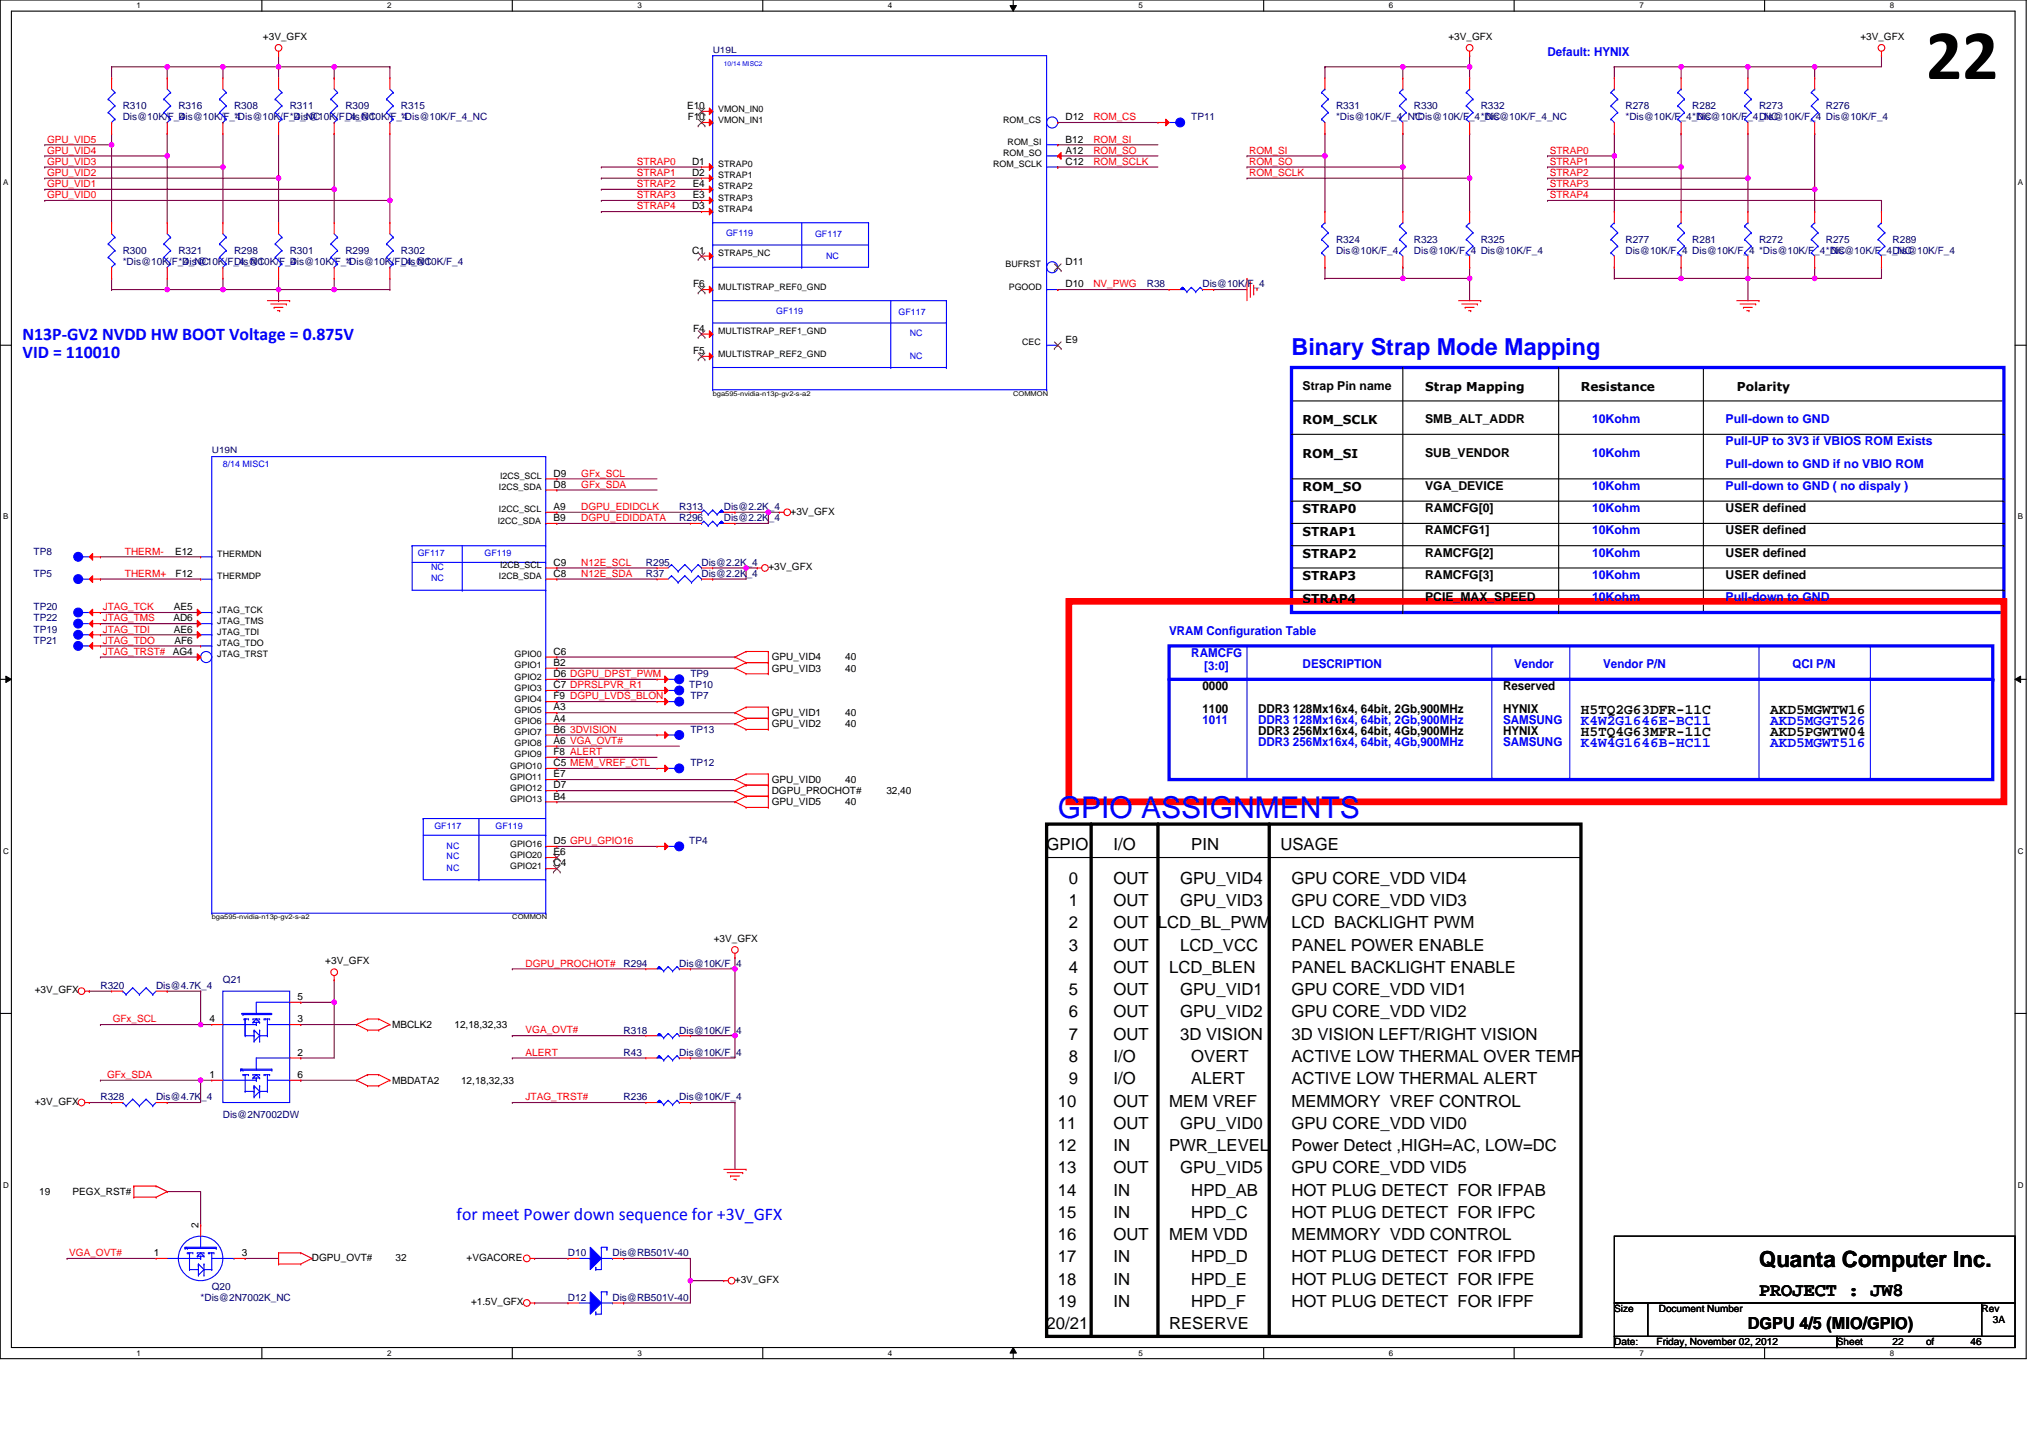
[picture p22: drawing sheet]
<svg xmlns="http://www.w3.org/2000/svg" width="297mm" height="210mm" viewBox="0 0 297 210" stroke-linecap="round" stroke-linejoin="round" font-family="sans-serif">
<defs><g id="words">
<text font-size="10.4" x="281.3" y="11.5">22</text>
<text font-size="4.4" fill="#00f" x="154.5" y="119.4">GPIO ASSIGNMENTS</text>
<text font-size="3.4" fill="#00f" x="188.6" y="51.9">Binary Strap Mode Mapping</text>
<text font-size="3.3" x="256.9" y="185">Quanta Computer Inc.</text>
<text font-size="2.8" x="256.9" y="189.2">PROJECT : JW8</text>
<g font-size="2.6" fill="#00f">
<text x="3.3" y="49.6">N13P-GV2 NVDD HW BOOT Voltage = 0.875V</text>
<text x="3.3" y="52.2">VID = 110010</text>
<text x="66.7" y="178">for meet Power down sequence for +3V_GFX</text>
</g>
<g font-size="2.4">
<text x="152.8" y="124.1">GPIO</text>
<text x="162.6" y="124.1">I/O</text>
<text x="174" y="124.1">PIN</text>
<text x="187" y="124.1">USAGE</text>
<text x="156.1" y="129">0</text>
<text x="162.6" y="129">OUT</text>
<text x="172.4" y="129">GPU_VID4</text>
<text x="188.6" y="129">GPU CORE_VDD VID4</text>
<text x="156.1" y="135.5">2</text>
<text x="156.1" y="132.3">1</text>
<text x="162.6" y="135.5">OUT LCD_BL_PWM</text>
<text x="162.6" y="132.3">OUT</text>
<text x="172.4" y="132.3">GPU_VID3</text>
<text x="188.6" y="132.3">GPU CORE_VDD VID3</text>
<text x="188.6" y="135.5">LCD BACKLIGHT PWM</text>
<text x="156.1" y="142">4</text>
<text x="156.1" y="138.8">3</text>
<text x="162.6" y="142">OUT</text>
<text x="162.6" y="138.8">OUT</text>
<text x="170.7" y="142">LCD_BLEN</text>
<text x="172.4" y="138.8">LCD_VCC</text>
<text x="188.6" y="138.8">PANEL POWER ENABLE</text>
<text x="188.6" y="142">PANEL BACKLIGHT ENABLE</text>
<text x="156.1" y="145.3">5</text>
<text x="156.1" y="148.5">6</text>
<text x="162.6" y="145.3">OUT</text>
<text x="162.6" y="148.5">OUT</text>
<text x="172.4" y="148.5">GPU_VID2</text>
<text x="172.4" y="145.3">GPU_VID1</text>
<text x="188.6" y="145.3">GPU CORE_VDD VID1</text>
<text x="188.6" y="148.5">GPU CORE_VDD VID2</text>
<text x="156.1" y="151.8">7</text>
<text x="156.1" y="155">8</text>
<text x="162.6" y="151.8">OUT</text>
<text x="162.6" y="155">I/O</text>
<text x="172.4" y="151.8">3D VISION</text>
<text x="174" y="155">OVERT</text>
<text x="188.6" y="155">ACTIVE LOW THERMAL OVER TEMP</text>
<text x="188.6" y="151.8">3D VISION LEFT/RIGHT VISION</text>
<text x="154.5" y="161.5">10</text>
<text x="156.1" y="158.3">9</text>
<text x="162.6" y="158.3">I/O</text>
<text x="162.6" y="161.5">OUT</text>
<text x="170.7" y="161.5">MEM VREF</text>
<text x="174" y="158.3">ALERT</text>
<text x="188.6" y="158.3">ACTIVE LOW THERMAL ALERT</text>
<text x="188.6" y="161.5">MEMMORY VREF CONTROL</text>
<text x="154.5" y="164.8">11</text>
<text x="162.6" y="164.8">OUT</text>
<text x="172.4" y="164.8">GPU_VID0</text>
<text x="188.6" y="164.8">GPU CORE_VDD VID0</text>
<text x="154.5" y="171.3">13</text>
<text x="154.5" y="168">12</text>
<text x="162.6" y="171.3">OUT</text>
<text x="162.6" y="168">IN</text>
<text x="170.7" y="168">PWR_LEVEL</text>
<text x="172.4" y="171.3">GPU_VID5</text>
<text x="188.6" y="168">Power Detect ,HIGH=AC, LOW=DC</text>
<text x="188.6" y="171.3">GPU CORE_VDD VID5</text>
<text x="154.5" y="174.5">14</text>
<text x="154.5" y="177.8">15</text>
<text x="162.6" y="174.5">IN</text>
<text x="162.6" y="177.8">IN</text>
<text x="174" y="174.5">HPD_AB</text>
<text x="174" y="177.8">HPD_C</text>
<text x="188.6" y="174.5">HOT PLUG DETECT FOR IFPAB</text>
<text x="188.6" y="177.8">HOT PLUG DETECT FOR IFPC</text>
<text x="154.5" y="181">16</text>
<text x="154.5" y="184.3">17</text>
<text x="162.6" y="181">OUT</text>
<text x="162.6" y="184.3">IN</text>
<text x="170.7" y="181">MEM VDD</text>
<text x="174" y="184.3">HPD_D</text>
<text x="188.6" y="184.3">HOT PLUG DETECT FOR IFPD</text>
<text x="188.6" y="181">MEMMORY VDD CONTROL</text>
<text x="154.5" y="190.8">19</text>
<text x="154.5" y="187.5">18</text>
<text x="162.6" y="187.5">IN</text>
<text x="162.6" y="190.8">IN</text>
<text x="174" y="187.5">HPD_E</text>
<text x="174" y="190.8">HPD_F</text>
<text x="188.6" y="187.5">HOT PLUG DETECT FOR IFPE</text>
<text x="188.6" y="190.8">HOT PLUG DETECT FOR IFPF</text>
<text x="152.8" y="194">20/21</text>
<text x="170.7" y="194">RESERVE</text>
<text x="255.3" y="194">DGPU 4/5 (MIO/GPIO)</text>
</g>
<g font-size="2.1">
<text x="230.9" y="104.2">H5TQ2G63DFR-11C</text>
<text x="230.9" y="107.4">H5TQ4G63MFR-11C</text>
<text x="258.5" y="104.2">AKD5MGWTW16</text>
<text x="258.5" y="107.4">AKD5PGWTW04</text>
</g>
<g font-size="2.1" fill="#00f">
<text x="230.9" y="105.8">K4W2G1646E-BC11</text>
<text x="258.5" y="105.8">AKD5MGGT526</text>
<text x="230.9" y="109">K4W4G1646B-HC11</text>
<text x="258.5" y="109">AKD5MGWT516</text>
</g>
<g font-size="1.8" fill="#00f">
<text x="226" y="8.1">Default: HYNIX</text>
<text x="232.5" y="61.8">10Kohm</text>
<text x="252" y="65">Pull-UP to 3V3 if VBIOS ROM Exists</text>
<text x="252" y="61.8">Pull-down to GND</text>
<text x="232.5" y="66.6">10Kohm</text>
<text x="232.5" y="71.5">10Kohm</text>
<text x="252" y="71.5">Pull-down to GND ( no dispaly )</text>
<text x="252" y="68.3">Pull-down to GND if no VBIO ROM</text>
<text x="232.5" y="74.8">10Kohm</text>
<text x="232.5" y="81.3">10Kohm</text>
<text x="232.5" y="78">10Kohm</text>
<text x="232.5" y="84.5">10Kohm</text>
<text x="232.5" y="87.8">10Kohm</text>
<text x="252" y="87.8">Pull-down to GND</text>
<text x="170.7" y="92.6">VRAM Configuration Table</text>
<text x="174" y="95.9">RAMCFG</text>
<text x="175.9" y="97.7">[3:0]</text>
<text x="190.2" y="97.5">DESCRIPTION</text>
<text x="221.1" y="97.5">Vendor</text>
<text x="234.1" y="97.5">Vendor P/N</text>
<text x="261.8" y="97.5">QCI P/N</text>
<text x="175.6" y="105.7">1011</text>
<text x="183.7" y="105.7">DDR3 128Mx16x4, 64bit, 2Gb,900MHz</text>
<text x="219.5" y="105.7">SAMSUNG</text>
<text x="183.7" y="108.9">DDR3 256Mx16x4, 64bit, 4Gb,900MHz</text>
<text x="219.5" y="108.9">SAMSUNG</text>
</g>
<g font-size="1.8">
<text x="190.2" y="56.9">Strap Pin name</text>
<text x="208.1" y="57.1">Strap Mapping</text>
<text x="230.9" y="57.1">Resistance</text>
<text x="253.6" y="57.1">Polarity</text>
<text x="190.2" y="61.9">ROM_SCLK</text>
<text x="208.1" y="61.8">SMB_ALT_ADDR</text>
<text x="190.2" y="66.8">ROM_SI</text>
<text x="190.2" y="71.7">ROM_SO</text>
<text x="208.1" y="71.5">VGA_DEVICE</text>
<text x="208.1" y="66.6">SUB_VENDOR</text>
<text x="190.2" y="74.9">STRAP0</text>
<text x="208.1" y="74.8">RAMCFG[0]</text>
<text x="252" y="74.8">USER defined</text>
<text x="190.2" y="78.2">STRAP1</text>
<text x="190.2" y="81.5">STRAP2</text>
<text x="208.1" y="81.3">RAMCFG[2]</text>
<text x="208.1" y="78">RAMCFG1]</text>
<text x="252" y="78">USER defined</text>
<text x="252" y="81.3">USER defined</text>
<text x="190.2" y="84.7">STRAP3</text>
<text x="190.2" y="88">STRAP4</text>
<text x="208.1" y="87.8">PCIE_MAX_SPEED</text>
<text x="208.1" y="84.5">RAMCFG[3]</text>
<text x="252" y="84.5">USER defined</text>
<text x="175.6" y="100.8">0000</text>
<text x="219.5" y="100.8">Reserved</text>
<text x="175.6" y="104">1100</text>
<text x="183.7" y="107.3">DDR3 256Mx16x4, 64bit, 4Gb,900MHz</text>
<text x="183.7" y="104">DDR3 128Mx16x4, 64bit, 2Gb,900MHz</text>
<text x="219.5" y="104">HYNIX</text>
<text x="219.5" y="107.3">HYNIX</text>
</g>
<g font-size="1.5">
<text x="38.4" y="5.9">+3V_GFX</text>
<text x="211.5" y="5.9">+3V_GFX</text>
<text x="271.7" y="5.9">+3V_GFX</text>
<text x="100.3" y="15.9">E10</text>
<text x="100.4" y="17.6">F10</text>
<text x="155.6" y="17.6">D12</text>
<text x="155.6" y="22.4">A12</text>
<text x="155.6" y="20.8">B12</text>
<text x="101.1" y="25.7">D2</text>
<text x="101.1" y="24.1">D1</text>
<text x="101.2" y="28.9">E3</text>
<text x="101.2" y="27.3">E4</text>
<text x="155.6" y="24.1">C12</text>
<text x="101.1" y="30.6">D3</text>
<text x="101.1" y="37.1">C1</text>
<text x="101.2" y="41.9">F6</text>
<text x="155.6" y="41.9">D10</text>
<text x="155.6" y="38.7">D11</text>
<text x="101.2" y="51.7">F5</text>
<text x="101.2" y="48.4">F4</text>
<text x="155.6" y="50.1">E9</text>
<text x="80.8" y="71.2">D8</text>
<text x="80.8" y="69.6">D9</text>
<text x="80.8" y="76.1">B9</text>
<text x="80.8" y="74.4">A9</text>
<text x="115.5" y="75.1">+3V_GFX</text>
<text x="25.6" y="80.9">E12</text>
<text x="80.8" y="82.6">C9</text>
<text x="112.2" y="83.2">+3V_GFX</text>
<text x="25.4" y="89.1">AE5</text>
<text x="25.6" y="84.2">F12</text>
<text x="80.8" y="84.2">C8</text>
<text x="25.2" y="95.6">AG4</text>
<text x="25.3" y="90.7">AD6</text>
<text x="25.4" y="92.3">AE6</text>
<text x="25.5" y="94">AF6</text>
<text x="80.8" y="95.6">C6</text>
<text x="80.8" y="100.5">C7 DPRSLPVR_R1</text>
<text x="80.8" y="98.8">D6 DGPU_DPST_PWM</text>
<text x="80.8" y="97.2">B2</text>
<text x="112.7" y="96.4">GPU_VID4</text>
<text x="112.7" y="98">GPU_VID3</text>
<text x="123.4" y="96.4">40</text>
<text x="123.4" y="98">40</text>
<text x="80.8" y="107">B6</text>
<text x="80.8" y="105.3">A4</text>
<text x="80.8" y="103.7">A3</text>
<text x="80.8" y="102.1">F9 DGPU_LVDS_BLON</text>
<text x="112.7" y="106.2">GPU_VID2</text>
<text x="112.7" y="104.5">GPU_VID1</text>
<text x="123.4" y="106.2">40</text>
<text x="123.4" y="104.5">40</text>
<text x="80.8" y="113.5">E7</text>
<text x="80.8" y="111.8">C5 MEM_VREF_CTL</text>
<text x="80.8" y="110.2">F8 ALERT</text>
<text x="80.8" y="108.6">A6 VGA_OVT#</text>
<text x="80.8" y="116.7">B4</text>
<text x="80.8" y="115.1">D7</text>
<text x="112.7" y="114.3">GPU_VID0</text>
<text x="112.7" y="117.5">GPU_VID5</text>
<text x="112.7" y="115.9">DGPU_PROCHOT#</text>
<text x="123.4" y="114.3">40</text>
<text x="123.4" y="117.5">40</text>
<text x="129.4" y="115.9">32,40</text>
<text x="80.8" y="124.8">E6</text>
<text x="80.8" y="123.2">D5 GPU_GPIO16</text>
<text x="80.8" y="126.5">C4</text>
<text x="104.2" y="137.5">+3V_GFX</text>
<text x="47.5" y="140.8">+3V_GFX</text>
<text x="5.1" y="145">+3V_GFX</text>
<text x="30.6" y="149.2">4</text>
<text x="43.4" y="146">5</text>
<text x="43.4" y="149.2">3</text>
<text x="43.4" y="154.1">2</text>
<text x="57.3" y="150.1">MBCLK2</text>
<text x="66.4" y="150.1">12,18,32,33</text>
<text x="5.1" y="161.3">+3V_GFX</text>
<text x="30.6" y="157.4">1</text>
<text x="43.4" y="157.4">6</text>
<text x="57.3" y="158.2">MBDATA2</text>
<text x="67.3" y="158.2">12,18,32,33</text>
<text x="5.7" y="174.4">19</text>
<text x="10.6" y="174.4">PEGX_RST#</text>
<text x="29" y="179.3" transform="rotate(-90 29 179.3)">2</text>
<text x="22.5" y="183.4">1</text>
<text x="35.3" y="183.4">3</text>
<text x="45.6" y="184">DGPU_OVT#</text>
<text x="57.7" y="184">32</text>
<text x="68.1" y="184">+VGACORE</text>
<text x="68.8" y="190.5">+1.5V_GFX</text>
<text x="107.3" y="187.3">+3V_GFX</text>
<text x="235.8" y="191.5">Size</text>
<text x="242.3" y="191.5">Document Number</text>
<text x="289.4" y="191.5">Rev</text>
<text x="235.8" y="196.4">Date:</text>
<text x="241.9" y="196.4">Friday, November 02, 2012</text>
<text x="268.3" y="196.4">Sheet</text>
<text x="276.4" y="196.4">22</text>
<text x="281.3" y="196.4">of</text>
<text x="287.8" y="196.4">46</text>
<text x="291" y="193.1">3A</text>
</g>
<g font-size="1.5" fill="#000080">
<text x="17.9" y="15.9">R310</text>
<text x="17.9" y="17.6">Dis@10K/F_4</text>
<text x="26" y="15.9">R316</text>
<text x="26" y="17.6">Dis@10K/F_4</text>
<text x="34.2" y="15.9">R308</text>
<text x="34.2" y="17.6">*Dis@10K/F_4_NC</text>
<text x="42.3" y="15.9">R311</text>
<text x="42.3" y="17.6">*Dis@10K/F_4_NC</text>
<text x="50.4" y="15.9">R309</text>
<text x="50.4" y="17.6">Dis@10K/F_4</text>
<text x="58.6" y="15.9">R315</text>
<text x="58.6" y="17.6">*Dis@10K/F_4_NC</text>
<text x="174" y="17.6">TP11</text>
<text x="195.1" y="15.9">R331</text>
<text x="195.1" y="17.6">*Dis@10K/F_4_NC</text>
<text x="206.5" y="15.9">R330</text>
<text x="206.5" y="17.6">*Dis@10K/F_4_NC</text>
<text x="216.2" y="15.9">R332</text>
<text x="216.2" y="17.6">*Dis@10K/F_4_NC</text>
<text x="237.4" y="15.9">R278</text>
<text x="237.4" y="17.6">*Dis@10K/F_4_NC</text>
<text x="247.1" y="15.9">R282</text>
<text x="247.1" y="17.6">*Dis@10K/F_4_NC</text>
<text x="256.9" y="15.9">R273</text>
<text x="256.9" y="17.6">Dis@10K/F_4 Dis@10K/F_4</text>
<text x="266.6" y="15.9">R276</text>
<text x="195.1" y="35.4">R324</text>
<text x="206.5" y="35.4">R323</text>
<text x="216.2" y="35.4">R325</text>
<text x="237.4" y="35.4">R277</text>
<text x="247.1" y="35.4">R281</text>
<text x="256.9" y="35.4">R272</text>
<text x="266.6" y="35.4">R275</text>
<text x="276.4" y="35.4">R289</text>
<text x="17.9" y="37.1">R300</text>
<text x="17.9" y="38.7">*Dis@10K/F_4_NC</text>
<text x="26" y="37.1">R321</text>
<text x="26" y="38.7">*Dis@10K/F_4_NC</text>
<text x="34.2" y="37.1">R298</text>
<text x="34.2" y="38.7">Dis@10K/F_4</text>
<text x="42.3" y="37.1">R301</text>
<text x="42.3" y="38.7">Dis@10K/F_4</text>
<text x="50.4" y="37.1">R299</text>
<text x="50.4" y="38.7">*Dis@10K/F_4_NC</text>
<text x="58.6" y="37.1">R302</text>
<text x="58.6" y="38.7">Dis@10K/F_4</text>
<text x="167.5" y="41.9">R38</text>
<text x="175.6" y="41.9">Dis@10K/F_4</text>
<text x="195.1" y="37.1">Dis@10K/F_4</text>
<text x="206.5" y="37.1">Dis@10K/F_4 Dis@10K/F_4</text>
<text x="237.4" y="37.1">Dis@10K/F_4 Dis@10K/F_4 *Dis@10K/F_4_NC</text>
<text x="266.6" y="37.1">*Dis@10K/F_4_NC</text>
<text x="276.4" y="37.1">Dis@10K/F_4</text>
<text x="99.2" y="76.1">R296</text>
<text x="99.2" y="74.5">R313</text>
<text x="105.7" y="76.1">Dis@2.2K_4</text>
<text x="105.7" y="74.5">Dis@2.2K_4</text>
<text x="4.9" y="81">TP8</text>
<text x="94.3" y="82.6">R295</text>
<text x="102.5" y="82.6">Dis@2.2K_4</text>
<text x="4.9" y="84.2">TP5</text>
<text x="4.9" y="89.1">TP20</text>
<text x="94.3" y="84.2">R37</text>
<text x="102.5" y="84.2">Dis@2.2K_4</text>
<text x="4.9" y="94">TP21</text>
<text x="4.9" y="90.7">TP22</text>
<text x="4.9" y="92.3">TP19</text>
<text x="100.7" y="100.5">TP10</text>
<text x="100.8" y="98.8">TP9</text>
<text x="100.8" y="102.1">TP7</text>
<text x="100.8" y="107">TP13</text>
<text x="100.8" y="111.8">TP12</text>
<text x="100.7" y="123.2">TP4</text>
<text x="32.6" y="143.5">Q21</text>
<text x="91.1" y="141.1">R294</text>
<text x="99.2" y="141.1">Dis@10K/F_4</text>
<text x="14.7" y="144.4">R320</text>
<text x="22.8" y="144.4">Dis@4.7K_4</text>
<text x="91.1" y="154.1">R43</text>
<text x="91.1" y="150.9">R318</text>
<text x="99.2" y="154.1">Dis@10K/F_4</text>
<text x="99.2" y="150.9">Dis@10K/F_4</text>
<text x="14.7" y="160.6">R328</text>
<text x="22.8" y="160.6">Dis@4.7K_4</text>
<text x="91.1" y="160.6">R236</text>
<text x="99.2" y="160.6">Dis@10K/F_4</text>
<text x="32.6" y="163.2">Dis@2N7002DW</text>
<text x="82.9" y="183.4">D10</text>
<text x="89.4" y="183.4">Dis@RB501V-40</text>
<text x="29.3" y="189.9">*Dis@2N7002K_NC</text>
<text x="30.9" y="188.3">Q20</text>
<text x="82.9" y="189.9">D12</text>
<text x="89.4" y="189.9">Dis@RB501V-40</text>
</g>
<g font-size="1.5" fill="#f00">
<text x="159.7" y="17.6">ROM_CS</text>
<text x="6.9" y="20.8">GPU_VID5</text>
<text x="6.9" y="22.4">GPU_VID4</text>
<text x="159.7" y="22.4">ROM_SO</text>
<text x="159.7" y="20.8">ROM_SI</text>
<text x="182.4" y="22.4">ROM_SI</text>
<text x="226.3" y="22.4">STRAP0</text>
<text x="6.9" y="24.1">GPU_VID3</text>
<text x="6.9" y="28.9">GPU_VID0</text>
<text x="6.9" y="27.3">GPU_VID1</text>
<text x="6.9" y="25.7">GPU_VID2</text>
<text x="93" y="28.9">STRAP3</text>
<text x="93" y="25.7">STRAP1</text>
<text x="93" y="24.1">STRAP0</text>
<text x="93" y="27.3">STRAP2</text>
<text x="159.7" y="24.1">ROM_SCLK</text>
<text x="182.4" y="25.7">ROM_SCLK</text>
<text x="182.4" y="24.1">ROM_SO</text>
<text x="226.3" y="25.7">STRAP2</text>
<text x="226.3" y="24.1">STRAP1</text>
<text x="226.3" y="28.9">STRAP4</text>
<text x="226.3" y="27.3">STRAP3</text>
<text x="93" y="30.6">STRAP4</text>
<text x="159.7" y="41.9">NV_PWG</text>
<text x="84.9" y="71.2">GFx_SDA</text>
<text x="84.9" y="69.6">GFx_SCL</text>
<text x="84.9" y="74.5">DGPU_EDIDCLK</text>
<text x="84.9" y="76.1">DGPU_EDIDDATA</text>
<text x="18.2" y="81">THERM-</text>
<text x="84.9" y="82.6">N12E_SCL</text>
<text x="15" y="89.1">JTAG_TCK</text>
<text x="18.2" y="84.2">THERM+</text>
<text x="84.9" y="84.2">N12E_SDA</text>
<text x="15" y="94">JTAG_TDO</text>
<text x="15" y="92.3">JTAG_TDI</text>
<text x="15" y="95.6">JTAG_TRST#</text>
<text x="15" y="90.7">JTAG_TMS</text>
<text x="83.3" y="107">3DVISION</text>
<text x="76.8" y="141.1">DGPU_PROCHOT#</text>
<text x="16.5" y="149.2">GFx_SCL</text>
<text x="76.8" y="150.9">VGA_OVT#</text>
<text x="76.8" y="154.1">ALERT</text>
<text x="15.6" y="157.4">GFx_SDA</text>
<text x="76.8" y="160.6">JTAG_TRST#</text>
<text x="10.1" y="183.4">VGA_OVT#</text>
</g>
<g font-size="1.3" fill="#000080">
<text x="104.1" y="7.7">U19L</text>
<text x="30.9" y="66.2">U19N</text>
</g>
<g font-size="1.3">
<text x="104.9" y="17.9">VMON_IN1</text>
<text x="104.9" y="16.3">VMON_IN0</text>
<text x="146.5" y="17.9">ROM_CS</text>
<text x="146.5" y="22.8">ROM_SO</text>
<text x="147.2" y="21.2">ROM_SI</text>
<text x="104.9" y="29.3">STRAP3</text>
<text x="104.9" y="27.7">STRAP2</text>
<text x="104.9" y="26">STRAP1</text>
<text x="104.9" y="24.4">STRAP0</text>
<text x="145" y="24.4">ROM_SCLK</text>
<text x="104.9" y="30.9">STRAP4</text>
<text x="104.9" y="37.4">STRAP5_NC</text>
<text x="146.8" y="39">BUFRST</text>
<text x="104.9" y="42.3">MULTISTRAP_REF0_GND</text>
<text x="147.3" y="42.3">PGOOD</text>
<text x="104.9" y="52">MULTISTRAP_REF2_GND</text>
<text x="104.9" y="48.8">MULTISTRAP_REF1_GND</text>
<text x="149.3" y="50.4">CEC</text>
<text x="72.9" y="71.6">I2CS_SDA</text>
<text x="73" y="69.9">I2CS_SCL</text>
<text x="72.7" y="76.4">I2CC_SDA</text>
<text x="72.9" y="74.8">I2CC_SCL</text>
<text x="31.7" y="81.3">THERMDN</text>
<text x="73" y="82.9">I2CB_SCL</text>
<text x="31.7" y="89.4">JTAG_TCK</text>
<text x="31.7" y="84.6">THERMDP</text>
<text x="72.9" y="84.6">I2CB_SDA</text>
<text x="31.7" y="95.9">JTAG_TRST</text>
<text x="31.7" y="94.3">JTAG_TDO</text>
<text x="31.7" y="92.7">JTAG_TDI</text>
<text x="31.7" y="91.1">JTAG_TMS</text>
<text x="75.1" y="95.9">GPIO0</text>
<text x="75.1" y="100.8">GPIO3</text>
<text x="75.1" y="99.2">GPIO2</text>
<text x="75.1" y="97.6">GPIO1</text>
<text x="75.1" y="107.3">GPIO7</text>
<text x="75.1" y="105.7">GPIO6</text>
<text x="75.1" y="104.1">GPIO5</text>
<text x="75.1" y="102.4">GPIO4</text>
<text x="74.5" y="113.8">GPIO11</text>
<text x="74.5" y="112.2">GPIO10</text>
<text x="75.1" y="110.6">GPIO9</text>
<text x="75.1" y="108.9">GPIO8</text>
<text x="74.5" y="117.1">GPIO13</text>
<text x="74.5" y="115.4">GPIO12</text>
<text x="74.5" y="125.2">GPIO20</text>
<text x="74.5" y="123.6">GPIO16</text>
<text x="74.5" y="126.8">GPIO21</text>
</g>
<g font-size="1.3" fill="#00f">
<text x="106" y="34.5">GF119</text>
<text x="119" y="34.7">GF117</text>
<text x="120.7" y="37.7">NC</text>
<text x="113.3" y="45.9">GF119</text>
<text x="131.2" y="46">GF117</text>
<text x="132.8" y="52.4">NC</text>
<text x="132.8" y="49.1">NC</text>
<text x="32.6" y="68.1">8/14 MISC1</text>
<text x="61" y="81.1">GF117</text>
<text x="62.9" y="83.3">NC</text>
<text x="70.8" y="81.1">GF119</text>
<text x="62.9" y="84.9">NC</text>
<text x="63.4" y="121">GF117</text>
<text x="65.2" y="125.4">NC</text>
<text x="65.2" y="123.9">NC</text>
<text x="72.4" y="121">GF119</text>
<text x="65.2" y="127.1">NC</text>
</g>
<g font-size="1.2">
<text x="20" y="1.2">1</text>
<text x="56.5" y="1.2">2</text>
<text x="93.1" y="1.2">3</text>
<text x="129.7" y="1.2">4</text>
<text x="166.3" y="1.2">5</text>
<text x="202.8" y="1.2">6</text>
<text x="239.4" y="1.2">7</text>
<text x="276" y="1.2">8</text>
<text x=".4" y="27.1">A</text>
<text x="294.7" y="27.1">A</text>
<text x=".4" y="75.8">B</text>
<text x="294.7" y="75.8">B</text>
<text x=".4" y="124.6">C</text>
<text x="294.7" y="124.6">C</text>
<text x=".4" y="173.4">D</text>
<text x="294.7" y="173.4">D</text>
<text x="20" y="197.9">1</text>
<text x="56.5" y="197.9">2</text>
<text x="93.1" y="197.9">3</text>
<text x="129.7" y="197.9">4</text>
<text x="166.3" y="197.9">5</text>
<text x="202.8" y="197.9">6</text>
<text x="239.4" y="197.9">7</text>
<text x="276" y="197.9">8</text>
</g>
<text font-size="1" fill="#00f" x="105.7" y="9.6">10/14 MISC2</text>
<g font-size="1">
<text x="104.1" y="57.8">bga595-nvidia-n13p-gv2-s-a2</text>
<text x="148" y="57.8">COMMON</text>
<text x="30.9" y="134.2">bga595-nvidia-n13p-gv2-s-a2</text>
<text x="74.8" y="134.2">COMMON</text>
</g>
</g></defs>
<path d="M0 0h295.9v198.3h-295.9zM1.7 1.6h292.6v195.1h-292.6z" fill="none" stroke="#000" stroke-width=".16"/>
<g fill="#fff">
<path d="M20 .2h.6v1.3h-.6z"/>
<path d="M20 196.9h.6v1.3h-.6z"/>
</g>
<path d="M38.2 0v1.6M38.2 196.7v1.6" fill="none" stroke="#000" stroke-width=".16"/>
<g fill="#fff">
<path d="M56.5 .2h.7v1.3h-.7z"/>
<path d="M56.5 196.9h.7v1.3h-.7z"/>
</g>
<path d="M74.8 0v1.6M74.8 196.7v1.6" fill="none" stroke="#000" stroke-width=".16"/>
<g fill="#fff">
<path d="M93.1 .2h.7v1.3h-.7z"/>
<path d="M93.1 196.9h.7v1.3h-.7z"/>
</g>
<path d="M111.4 0v1.6M111.4 196.7v1.6" fill="none" stroke="#000" stroke-width=".16"/>
<g fill="#fff">
<path d="M129.7 .2h.6v1.3h-.6z"/>
<path d="M129.7 196.9h.6v1.3h-.6z"/>
</g>
<path d="M148 0v1.6M148 196.7v1.6" fill="none" stroke="#000" stroke-width=".16"/>
<path d="M147.5 .8h.9l-.4 .8zM148 196.7l.4 .8h-.9z" fill="#000"/>
<path d="M147.5 .8h.9l-.4 .8zM148 196.7l.4 .8h-.9z" fill="none" stroke="#000" stroke-width=".15"/>
<g fill="#fff">
<path d="M166.3 .2h.6v1.3h-.6z"/>
<path d="M166.3 196.9h.6v1.3h-.6z"/>
</g>
<path d="M184.5 0v1.6M184.5 196.7v1.6" fill="none" stroke="#000" stroke-width=".16"/>
<g fill="#fff">
<path d="M202.8 .2h.7v1.3h-.7z"/>
<path d="M202.8 196.9h.7v1.3h-.7z"/>
</g>
<path d="M221.1 0v1.6M221.1 196.7v1.6" fill="none" stroke="#000" stroke-width=".16"/>
<g fill="#fff">
<path d="M239.4 .2h.7v1.3h-.7z"/>
<path d="M239.4 196.9h.7v1.3h-.7z"/>
</g>
<path d="M257.7 0v1.6M257.7 196.7v1.6" fill="none" stroke="#000" stroke-width=".16"/>
<g fill="#fff">
<path d="M276 .2h.6v1.3h-.6z"/>
<path d="M276 196.9h.6v1.3h-.6z"/>
<path d="M.4 26h.8v1.3h-.8z"/>
<path d="M294.7 26h.8v1.3h-.8z"/>
<path d="M.4 74.8h.8v1.3h-.8z"/>
<path d="M294.7 74.8h.8v1.3h-.8z"/>
</g>
<path d="M0 50.4h1.7M294.3 50.4h1.6" fill="none" stroke="#000" stroke-width=".16"/>
<g fill="#fff">
<path d="M.4 123.5h.9v1.3h-.9z"/>
<path d="M294.7 123.5h.8v1.3h-.8z"/>
</g>
<path d="M0 99.2h1.7M294.3 99.2h1.6" fill="none" stroke="#000" stroke-width=".16"/>
<path d="M.9 98.7l.8 .5-.8 .4zM294.3 99.2l.8-.5v.9z" fill="#000"/>
<path d="M.9 98.7l.8 .5-.8 .4zM294.3 99.2l.8-.5v.9z" fill="none" stroke="#000" stroke-width=".15"/>
<g fill="#fff">
<path d="M.4 172.3h.9v1.3h-.9z"/>
<path d="M294.7 172.3h.8v1.3h-.8z"/>
</g>
<g fill="none" stroke="#000" stroke-width=".16">
<path d="M188.6 58.5h.1M188.6 58.5h104M204.9 53.6v35.8M227.6 53.6v35.8M248.8 53.6v35.8M188.6 73.2h104M188.6 69.9h104M188.6 63.4h104M188.6 79.7h104M188.6 76.4h104M292.6 73.2h.1M292.6 69.9h.1"/>
<path d="M292.6 63.4h.1M292.6 79.7h.1M292.6 76.4h.1M188.6 82.9h104M188.6 86.2h104M204.9 89.4h.1M227.6 89.4h.1M248.8 89.4h.1M292.6 82.9h.1M292.6 86.2h.1M152.8 125.2h78.1M230.9 125.2h.1"/>
<path d="M0 147.9h1.7M294.3 147.9h1.6"/>
</g>
<path d="M152.8 120.3h78.1v74.8h-78.1zM159.3 120.3v74.8M169.1 120.3v74.8M185.4 120.3v74.8" fill="none" stroke="#000" stroke-width=".48"/>
<g fill="#000">
<circle cx="159.3" cy="120.3" r=".24"/>
<circle cx="169.1" cy="120.3" r=".24"/>
<circle cx="185.4" cy="120.3" r=".24"/>
</g>
<path d="M188.6 53.6h104v35.8h-104zM170.7 94.3h120.3v19.5h-120.3zM170.7 99.2h120.3" fill="none" stroke="#00f" stroke-width=".48"/>
<path d="M182.1 94.3v19.5M229.2 94.3v19.5M256.9 94.3v19.5M273.1 94.3v19.5M182.1 113.8h.1M229.2 113.8h.1M256.9 113.8h.1M273.1 113.8h.1" fill="none" stroke="#00f" stroke-width=".16"/>
<circle cx="291" cy="99.2" r=".24" fill="#00f"/>
<path d="M217.9 94.3v19.5M217.9 113.8h.1" fill="none" stroke="#00f" stroke-width=".16"/>
<path d="M156.1 87.8h136.5v29.2h-136.5z" fill="none" stroke="#f00" stroke-width=".97"/>
<path d="M16.3 19.5v1.6M6.5 21.1h.1M6.5 21.1h9.8M16.3 21.1h.1M32.6 24.4h.1M32.6 24.4v8.1" fill="none" stroke="#800040" stroke-width=".16"/>
<circle cx="32.5" cy="24.4" r=".32" fill="#f0f"/>
<circle cx="32.5" cy="24.4" r=".32" fill="none" stroke="#f0f" stroke-width=".16"/>
<path d="M48.8 19.5h.1M48.8 19.5v8.1" fill="none" stroke="#800040" stroke-width=".16"/>
<circle cx="48.8" cy="27.6" r=".32" fill="#f0f"/>
<circle cx="48.8" cy="27.6" r=".32" fill="none" stroke="#f0f" stroke-width=".16"/>
<path d="M24.4 19.5h.1M24.4 19.5v3.3h-17.9M6.5 24.4h.1M6.5 22.8h.1M6.5 29.3h.1M6.5 27.6h.1M6.5 26h.1M6.5 24.4h26.1M6.5 29.3h50.4M6.5 27.6h42.3M6.5 26h34.2" fill="none" stroke="#800040" stroke-width=".16"/>
<circle cx="40.7" cy="26" r=".32" fill="#f0f"/>
<circle cx="40.7" cy="26" r=".32" fill="none" stroke="#f0f" stroke-width=".16"/>
<path d="M16.3 11.4h.1M16.3 9.8v1.6M32.6 9.8h.1M32.6 9.8h8.1M40.7 9.8h.1M40.7 8.1v1.7M48.8 11.4h.1M48.8 9.8v1.6M40.7 26h.1M40.7 26v6.5M56.9 29.3h.1M56.9 29.3v3.2" fill="none" stroke="#800040" stroke-width=".16"/>
<circle cx="40.7" cy="9.7" r=".32" fill="#f0f"/>
<circle cx="40.7" cy="9.7" r=".32" fill="none" stroke="#f0f" stroke-width=".16"/>
<circle cx="32.5" cy="9.7" r=".32" fill="#f0f"/>
<circle cx="32.5" cy="9.7" r=".32" fill="none" stroke="#f0f" stroke-width=".16"/>
<path d="M16.3 9.8h.1M16.3 9.8h8.1v1.6M24.4 11.4h.1" fill="none" stroke="#800040" stroke-width=".16"/>
<circle cx="24.4" cy="9.7" r=".32" fill="#f0f"/>
<circle cx="24.4" cy="9.7" r=".32" fill="none" stroke="#f0f" stroke-width=".16"/>
<path d="M40.7 9.8h.1M40.7 9.8h8.1" fill="none" stroke="#800040" stroke-width=".16"/>
<circle cx="48.8" cy="9.7" r=".32" fill="#f0f"/>
<circle cx="48.8" cy="9.7" r=".32" fill="none" stroke="#f0f" stroke-width=".16"/>
<path d="M32.6 42.3h.1M32.6 40.6v1.7M32.6 42.3h8.1v1.6M40.7 43.9h.1M56.9 42.3h.1M56.9 40.6v1.7" fill="none" stroke="#800040" stroke-width=".16"/>
<circle cx="40.7" cy="42.3" r=".32" fill="#f0f"/>
<circle cx="40.7" cy="42.3" r=".32" fill="none" stroke="#f0f" stroke-width=".16"/>
<circle cx="32.5" cy="42.3" r=".32" fill="#f0f"/>
<circle cx="32.5" cy="42.3" r=".32" fill="none" stroke="#f0f" stroke-width=".16"/>
<g fill="none" stroke="#800040" stroke-width=".16">
<path d="M87.8 30.9h.1M87.8 29.3h.1M87.8 26h.1M87.8 24.4h.1M87.8 27.6h.1M87.8 30.9h14.7M87.8 29.3h14.7M87.8 26h14.7M87.8 24.4h14.7M87.8 27.6h14.7M154.5 22.8h.1M154.5 21.1h.1"/>
<path d="M154.5 24.4h.1M154.5 24.4h14.6M154.5 22.8h14.6M154.5 21.1h14.6M40.7 42.3h.1M40.7 40.6v1.7M48.8 42.3h.1M48.8 42.3h8.1M81.3 71.5h.1M81.3 69.9h.1M81.3 74.8h.1M81.3 76.4h.1"/>
<path d="M81.3 71.5h14.6M81.3 69.9h14.6M81.3 76.4h19.5M81.3 74.8h19.5M107.3 76.4h.1M107.3 74.8h.1M107.3 74.8h6.5M112.2 74.8h.1M112.2 74.8v1.6h-4.9M14.7 84.5h.1M14.7 81.3h.1M14.7 84.5h14.6"/>
<path d="M14.7 81.3h14.6"/>
</g>
<circle cx="112.2" cy="74.8" r=".32" fill="#f0f"/>
<circle cx="112.2" cy="74.8" r=".32" fill="none" stroke="#f0f" stroke-width=".16"/>
<g fill="none" stroke="#800040" stroke-width=".16">
<path d="M81.3 82.9h.1M81.3 84.5h.1M81.3 97.5h.1M81.3 99.2h.1M81.3 95.9h.1M81.3 82.9h14.6M81.3 84.5h14.6M81.3 97.5h26M81.3 99.2h14.6M81.3 95.9h26M104.1 84.5h.1M104.1 82.9h4.9"/>
<path d="M104.1 84.5h4.9M109 82.9h.1M81.3 117h.1M81.3 105.7h.1M81.3 110.5h.1M81.3 107.3h.1M81.3 104h.1M81.3 112.2h.1M81.3 100.8h.1M81.3 102.4h.1M81.3 115.4h.1M81.3 108.9h.1"/>
<path d="M81.3 113.8h.1M81.3 117h26M81.3 105.7h26M81.3 110.5h14.6M81.3 107.3h14.6M81.3 104h26M81.3 112.2h14.6M81.3 100.8h14.6M81.3 102.4h14.6M81.3 115.4h26M81.3 108.9h17.9M81.3 113.8h26"/>
<path d="M81.3 123.5h.1M81.3 123.5h14.6M14.7 149.6h.1M29.3 144.7h.1M29.3 144.7v4.9h-14.6M43.9 157.7h.1M43.9 157.7h8.2"/>
</g>
<circle cx="29.3" cy="149.6" r=".32" fill="#f0f"/>
<circle cx="29.3" cy="149.6" r=".32" fill="none" stroke="#f0f" stroke-width=".16"/>
<path d="M29.3 157.7h.1M29.3 149.6h.1M29.3 157.7h1.6M29.3 149.6h1.6M48.8 143.1h.1M48.8 146.3h.1M48.8 143.1v11.3" fill="none" stroke="#800040" stroke-width=".16"/>
<circle cx="48.8" cy="146.3" r=".32" fill="#f0f"/>
<circle cx="48.8" cy="146.3" r=".32" fill="none" stroke="#f0f" stroke-width=".16"/>
<path d="M14.7 157.7h.1M14.7 157.7h14.6M43.9 154.4h.1M43.9 154.4h4.9" fill="none" stroke="#800040" stroke-width=".16"/>
<circle cx="29.3" cy="157.7" r=".32" fill="#f0f"/>
<circle cx="29.3" cy="157.7" r=".32" fill="none" stroke="#f0f" stroke-width=".16"/>
<path d="M13 144.7h.1M13 144.7h3.3M43.9 149.6h.1M43.9 149.6h8.2M107.3 141.4h.1M107.3 141.4v9.8M13 160.9h.1M13 160.9h3.3" fill="none" stroke="#800040" stroke-width=".16"/>
<circle cx="107.3" cy="151.2" r=".32" fill="#f0f"/>
<circle cx="107.3" cy="151.2" r=".32" fill="none" stroke="#f0f" stroke-width=".16"/>
<circle cx="107.3" cy="141.4" r=".32" fill="#f0f"/>
<circle cx="107.3" cy="141.4" r=".32" fill="none" stroke="#f0f" stroke-width=".16"/>
<g fill="none" stroke="#800040" stroke-width=".16">
<path d="M255.3 9.8h.1M255.3 9.8v1.6M235.8 22.8h.1M235.8 22.8v8.1M74.8 151.2h.1M74.8 154.4h.1M74.8 151.2h19.5M74.8 154.4h19.5M100.8 151.2h.1M100.8 154.4h.1M100.8 151.2h6.5M107.3 151.2h.1"/>
<path d="M107.3 151.2v3.2h-6.5M74.8 160.9h.1M74.8 160.9h19.5M100.8 160.9h.1M100.8 160.9h6.5M9.8 183.7h.1M9.8 183.7h13M35.8 183.7h.1M35.8 183.7h4.9"/>
</g>
<circle cx="235.7" cy="22.8" r=".32" fill="#f0f"/>
<circle cx="235.7" cy="22.8" r=".32" fill="none" stroke="#f0f" stroke-width=".16"/>
<path d="M255.3 40.6h.1M255.3 40.6h9.7" fill="none" stroke="#800040" stroke-width=".16"/>
<circle cx="265" cy="40.6" r=".32" fill="#f0f"/>
<circle cx="265" cy="40.6" r=".32" fill="none" stroke="#f0f" stroke-width=".16"/>
<circle cx="255.3" cy="40.6" r=".32" fill="#f0f"/>
<circle cx="255.3" cy="40.6" r=".32" fill="none" stroke="#f0f" stroke-width=".16"/>
<path d="M255.3 9.8h.1M255.3 9.8h9.7" fill="none" stroke="#800040" stroke-width=".16"/>
<circle cx="265" cy="9.7" r=".32" fill="#f0f"/>
<circle cx="265" cy="9.7" r=".32" fill="none" stroke="#f0f" stroke-width=".16"/>
<circle cx="255.3" cy="9.7" r=".32" fill="#f0f"/>
<circle cx="255.3" cy="9.7" r=".32" fill="none" stroke="#f0f" stroke-width=".16"/>
<path d="M245.5 9.8h.1M245.5 9.8h9.8M235.8 39h.1M235.8 39v1.6M265 27.6h.1M265 27.6v3.3M235.8 40.6h.1M235.8 40.6h9.7" fill="none" stroke="#800040" stroke-width=".16"/>
<circle cx="245.5" cy="40.6" r=".32" fill="#f0f"/>
<circle cx="245.5" cy="40.6" r=".32" fill="none" stroke="#f0f" stroke-width=".16"/>
<path d="M235.8 9.8h.1M235.8 9.8v1.6M235.8 9.8h9.7M245.5 39h.1M245.5 39v1.6M255.3 40.6h.1M255.3 40.6v3.3" fill="none" stroke="#800040" stroke-width=".16"/>
<circle cx="245.5" cy="9.7" r=".32" fill="#f0f"/>
<circle cx="245.5" cy="9.7" r=".32" fill="none" stroke="#f0f" stroke-width=".16"/>
<path d="M245.5 9.8h.1M245.5 9.8v1.6M245.5 24.4h.1M245.5 24.4v6.5" fill="none" stroke="#800040" stroke-width=".16"/>
<circle cx="245.5" cy="24.4" r=".32" fill="#f0f"/>
<circle cx="245.5" cy="24.4" r=".32" fill="none" stroke="#f0f" stroke-width=".16"/>
<path d="M255.3 19.5h.1M255.3 19.5v11.4M255.3 39h.1M255.3 26h.1M255.3 39v1.6" fill="none" stroke="#800040" stroke-width=".16"/>
<circle cx="255.3" cy="26" r=".32" fill="#f0f"/>
<circle cx="255.3" cy="26" r=".32" fill="none" stroke="#f0f" stroke-width=".16"/>
<g fill="none" stroke="#800040" stroke-width=".16">
<path d="M245.5 19.5h.1M245.5 19.5v4.9h-19.5M265 9.8h.1M265 9.8v1.6M265 9.8h9.8M226 26h.1M226 24.4h.1M226 29.3h.1M226 27.6h.1M226 26h29.3M226 29.3h48.8M226 27.6h39"/>
<path d="M265 39h.1M265 39v1.6M274.8 29.3h.1M274.8 39h.1M274.8 39v1.6h-9.8M274.8 29.3v1.6M245.5 40.6h.1M245.5 40.6h9.8M265 40.6h.1"/>
</g>
<circle cx="265" cy="27.6" r=".32" fill="#f0f"/>
<circle cx="265" cy="27.6" r=".32" fill="none" stroke="#f0f" stroke-width=".16"/>
<path d="M265 19.5h.1M265 19.5v8.1M193.5 22.8h.1M193.5 22.8v8.1" fill="none" stroke="#800040" stroke-width=".16"/>
<circle cx="193.5" cy="22.8" r=".32" fill="#f0f"/>
<circle cx="193.5" cy="22.8" r=".32" fill="none" stroke="#f0f" stroke-width=".16"/>
<g fill="none" stroke="#800040" stroke-width=".16">
<path d="M193.5 9.8h.1M193.5 19.5h.1M193.5 9.8v1.6M193.5 19.5v3.3h-11.4M193.5 9.8h11.4M204.9 9.8h.1M204.9 9.8v1.6M214.6 9.8h.1M214.6 19.5h.1M214.6 9.8v1.6M214.6 19.5v6.5M182.1 22.8h.1"/>
<path d="M193.5 39h.1M193.5 39v1.6M204.9 39h.1M204.9 24.4h.1M204.9 39v1.6h-11.4M204.9 24.4v6.5M214.6 39h.1M214.6 39v4.9M193.5 40.6h.1M214.6 40.6h.1"/>
</g>
<circle cx="204.9" cy="24.4" r=".32" fill="#f0f"/>
<circle cx="204.9" cy="24.4" r=".32" fill="none" stroke="#f0f" stroke-width=".16"/>
<path d="M235.8 19.5h.1M235.8 19.5v3.3h-9.8M274.8 8.1h.1M274.8 8.1v1.7M182.1 26h.1M182.1 26h32.5M226 22.8h.1" fill="none" stroke="#800040" stroke-width=".16"/>
<circle cx="214.6" cy="26" r=".32" fill="#f0f"/>
<circle cx="214.6" cy="26" r=".32" fill="none" stroke="#f0f" stroke-width=".16"/>
<path d="M204.9 9.8h.1M204.9 9.8h9.7" fill="none" stroke="#800040" stroke-width=".16"/>
<circle cx="214.6" cy="9.7" r=".32" fill="#f0f"/>
<circle cx="214.6" cy="9.7" r=".32" fill="none" stroke="#f0f" stroke-width=".16"/>
<circle cx="204.9" cy="9.7" r=".32" fill="#f0f"/>
<circle cx="204.9" cy="9.7" r=".32" fill="none" stroke="#f0f" stroke-width=".16"/>
<path d="M204.9 40.6h.1M204.9 40.6h9.7" fill="none" stroke="#800040" stroke-width=".16"/>
<circle cx="214.6" cy="40.6" r=".32" fill="#f0f"/>
<circle cx="214.6" cy="40.6" r=".32" fill="none" stroke="#f0f" stroke-width=".16"/>
<circle cx="204.9" cy="40.6" r=".32" fill="#f0f"/>
<circle cx="204.9" cy="40.6" r=".32" fill="none" stroke="#f0f" stroke-width=".16"/>
<path d="M154.5 17.9h.1M154.5 17.9h14.6M204.9 19.5h.1M204.9 19.5v4.9h-22.8M214.6 8.1h.1M214.6 8.1v1.7M182.1 24.4h.1M214.6 26h.1M214.6 26v4.9M100.8 186.9h.1M100.8 186.9v3.3" fill="none" stroke="#800040" stroke-width=".16"/>
<circle cx="100.8" cy="186.9" r=".32" fill="#f0f"/>
<circle cx="100.8" cy="186.9" r=".32" fill="none" stroke="#f0f" stroke-width=".16"/>
<g fill="none" stroke="#800040" stroke-width=".16">
<path d="M154.5 42.3h.1M154.5 42.3h16.2M177.2 42.3h.1M177.2 42.3h4.9M109 82.9h.1M109 82.9v1.6M78.1 190.2h.1M78.1 183.7h.1M78.1 190.2h4.8M78.1 183.7h4.8M91.1 190.2h.1M91.1 183.7h.1"/>
<path d="M91.1 190.2h9.7M91.1 183.7h9.7M100.8 183.7h.1M100.8 186.9h.1M100.8 183.7v3.2M100.8 186.9h4.9"/>
</g>
<circle cx="108.9" cy="82.9" r=".32" fill="#f0f"/>
<circle cx="108.9" cy="82.9" r=".32" fill="none" stroke="#f0f" stroke-width=".16"/>
<g fill="none" stroke="#800040" stroke-width=".16">
<path d="M16.3 21.1h.1M16.3 21.1v11.4M14.7 94.3h.1M14.7 92.7h.1M14.7 95.9h.1M14.7 89.4h.1M14.7 91h.1M14.7 94.3h14.6M14.7 92.7h14.6M14.7 95.9h14.6M14.7 89.4h14.6M14.7 91h14.6"/>
<path d="M109 82.9h1.6M110.6 82.9h.1M107.3 139.8h.1M107.3 139.8v1.6h-6.5M24.4 144.7h.1M24.4 144.7h4.9M29.3 157.7h.1M29.3 157.7v3.2h-4.9M43.9 146.3h.1M43.9 146.3h4.9M74.8 141.4h.1M74.8 141.4h19.5"/>
<path d="M100.8 141.4h.1M24.4 160.9h.1M24.4 173.9h.1M24.4 173.9h4.9v4.9M29.3 178.8h.1M107.3 160.9h.1M107.3 160.9v9.8"/>
</g>
<circle cx="16.3" cy="21.1" r=".32" fill="#f0f"/>
<circle cx="16.3" cy="21.1" r=".32" fill="none" stroke="#f0f" stroke-width=".16"/>
<path d="M16.3 42.3h.1M16.3 40.6v1.7M16.3 42.3h8.1M24.4 42.3h.1" fill="none" stroke="#800040" stroke-width=".16"/>
<circle cx="24.4" cy="42.3" r=".32" fill="#f0f"/>
<circle cx="24.4" cy="42.3" r=".32" fill="none" stroke="#f0f" stroke-width=".16"/>
<path d="M24.4 22.8h.1M24.4 22.8v9.7" fill="none" stroke="#800040" stroke-width=".16"/>
<circle cx="24.4" cy="22.8" r=".32" fill="#f0f"/>
<circle cx="24.4" cy="22.8" r=".32" fill="none" stroke="#f0f" stroke-width=".16"/>
<path d="M24.4 42.3h.1M24.4 40.6v1.7M24.4 42.3h8.2M32.6 42.3h.1M40.7 42.3h.1M40.7 42.3h8.1M48.8 42.3h.1M48.8 40.6v1.7" fill="none" stroke="#800040" stroke-width=".16"/>
<circle cx="48.8" cy="42.3" r=".32" fill="#f0f"/>
<circle cx="48.8" cy="42.3" r=".32" fill="none" stroke="#f0f" stroke-width=".16"/>
<path d="M56.9 19.5v9.8M56.9 29.3h.1" fill="none" stroke="#800040" stroke-width=".16"/>
<circle cx="56.9" cy="29.3" r=".32" fill="#f0f"/>
<circle cx="56.9" cy="29.3" r=".32" fill="none" stroke="#f0f" stroke-width=".16"/>
<g fill="none" stroke="#800040" stroke-width=".16">
<path d="M24.4 9.8h.1M24.4 9.8h8.2M32.6 9.8h.1M32.6 9.8v1.6M32.6 19.5v4.9M40.7 9.8h.1M40.7 9.8v1.6M40.7 19.5v6.5M48.8 9.8h.1M48.8 9.8h8.1M56.9 9.8h.1M56.9 9.8v1.6"/>
<path d="M32.6 24.4h.1M40.7 26h.1M48.8 27.6h.1M48.8 27.6v4.9"/>
</g>
<g fill="none" stroke="#f00" stroke-width=".16">
<path d="M40.7 8.1h.1M40.7 7.5v.6M214.6 8.1h.1M214.6 7.5v.6M274.8 8.1h.1M274.8 7.5v.6M39.1 43.9h3.2M39.5 44.4h2.3M40 44.9h.1M40 44.9h1.3M40.5 45.4h.3M40.8 45.4h.1"/>
<path d="M41.8 44.4h.1M42.3 43.9h.1M182.1 40.6h.1M182.1 40.6v3.3M182.6 41.1h.1M182.6 41.1v2.3M183.1 42.9h.1M183.1 41.6v1.3M183.6 42.1h.1M183.6 42.1v.3M213 43.9h3.2M213.5 44.4h2.3"/>
<path d="M214 44.9h.1M214 44.9h1.3M214.5 45.4h.3M214.8 45.4h.1M215.8 44.4h.1M216.2 43.9h.1M253.6 43.9h3.3M254.1 44.4h2.3M254.6 44.9h.1M254.6 44.9h1.3M255.1 45.4h.3M255.4 45.4h.1"/>
<path d="M256.4 44.4h.1M256.9 43.9h.1M113.8 74.8h.1M113.8 74.8h.7M107.3 95.9h.1M107.3 97.5h.1M107.3 95.9l1.7 .8M107.3 97.5l1.7 .8M109 95.1h.1M109 96.7h.1M109 98.3h.1M109 95.1h3.2"/>
<path d="M109 95.1l-1.7 .8M109 96.7h3.2M109 96.7l-1.7 .8M109 98.3h3.2M110.6 82.9h.1M110.6 82.9h.6M112.2 96.7h.1M112.2 95.1h.1M112.2 98.3h.1M112.2 95.1v3.2M107.3 105.7h.1M107.3 104h.1"/>
<path d="M107.3 113.8h.1M107.3 117h.1M107.3 115.4h.1M107.3 105.7l1.7 .8M107.3 104l1.7 .9M107.3 113.8l1.7 .8M107.3 117l1.7 .9M107.3 115.4l1.7 .8M109 104.9h.1M109 106.5h.1M109 103.2h.1M109 113h.1"/>
<path d="M109 114.6h.1M109 116.2h.1M109 117.9h.1M109 104.9h3.2M109 104.9l-1.7 .8M109 106.5h3.2M109 103.2h3.2M109 103.2l-1.7 .8M109 113h3.2M109 113l-1.7 .8M109 114.6h3.2M109 116.2h3.2"/>
<path d="M109 116.2l-1.7 .8M109 117.9h3.2M109 114.6l-1.7 .8M112.2 106.5h.1M112.2 104.9h.1M112.2 103.2h.1M112.2 114.6h.1M112.2 113h.1M112.2 117.9h.1M112.2 116.2h.1M112.2 103.2v3.3M112.2 113v4.9"/>
<path d="M107.3 139.8h.1M107.3 139.2v.6M12.4 144.7h.6M13 144.7h.1M48.8 143.1h.1M48.8 142.4v.7M52.1 149.6h.1M52.1 157.7h.1M52.1 149.6l1.6 .8M52.1 157.7l1.6 .8M53.7 148.7h.1M53.7 150.4h.1"/>
<path d="M53.7 156.9h.1M53.7 158.5h.1M53.7 148.7l-1.6 .9M53.7 148.7h1.6M53.7 150.4h1.6M53.7 156.9l-1.6 .8M53.7 156.9h1.6M53.7 158.5h1.6M55.3 148.7h.1M55.3 150.4h.1M55.3 156.9h.1M55.3 158.5h.1"/>
<path d="M55.3 148.7l1.6 .9M55.3 156.9l1.6 .8M56.9 149.6h.1M56.9 157.7h.1M56.9 149.6l-1.6 .8M56.9 157.7l-1.6 .8M12.4 160.9h.6M13 160.9h.1M19.5 174.8h.1M19.5 173.1h.1M19.5 173.1h3.3M19.5 174.8h3.3"/>
<path d="M19.5 173.1v1.7M22.8 173.1h.1M22.8 174.8h.1M22.8 173.1l1.6 .8M24.4 173.9h.1M24.4 173.9l-1.6 .9M105.7 170.7h3.3M106.2 171.2h2.3M106.7 171.7h.1M106.7 171.7h1.3M107.2 172.1h.3M107.5 172.1h.1"/>
<path d="M108.5 171.2h.1M109 170.7h.1M40.7 182.9h.1M40.7 184.5h.1M40.7 182.9h3.2M40.7 182.9v1.6M40.7 184.5h3.2M43.9 182.9h.1M43.9 184.5h.1M43.9 182.9l1.7 .8M45.6 183.7h.1M45.6 183.7l-1.7 .8"/>
<path d="M77.4 190.2h.7M77.4 183.7h.7M78.1 190.2h.1M78.1 183.7h.1M105.7 186.9h.1M105.7 186.9h.7"/>
<circle cx="40.7" cy="7" r=".49"/>
<circle cx="214.6" cy="7" r=".49"/>
<circle cx="274.8" cy="7" r=".49"/>
<circle cx="115" cy="74.8" r=".49"/>
<circle cx="111.7" cy="82.9" r=".49"/>
<circle cx="107.3" cy="138.7" r=".49"/>
<circle cx="11.9" cy="144.7" r=".49"/>
<circle cx="48.8" cy="141.9" r=".49"/>
<circle cx="11.9" cy="160.9" r=".49"/>
<circle cx="76.9" cy="190.2" r=".49"/>
<circle cx="76.9" cy="183.7" r=".49"/>
<circle cx="106.8" cy="186.9" r=".49"/>
</g>
<path d="M235.8 180.4h58.5v9.8h-58.5zM235.8 190.2h4.8v4.9h-4.8zM235.8 195.1h32.5v1.6h-32.5zM240.6 190.2h48.8v4.9h-48.8zM268.3 195.1h26v1.6h-26zM289.4 190.2h4.9v4.9h-4.9z" fill="none" stroke="#000" stroke-width=".16"/>
<circle cx="99.2" cy="112.2" r=".64" fill="#00f"/>
<g fill="none" stroke="#00f" stroke-width=".16">
<path d="M97.6 112.2h1M98.6 112.2h.1"/>
<circle cx="99.2" cy="112.2" r=".64"/>
</g>
<path d="M97.1 111.7l.5 .5-.5 .5z" fill="#f00"/>
<path d="M255.3 19.5h.1M255.3 11.4h.1M255.3 11.4v1.6M255.3 17.9v1.6M95.9 112.2h.1M95.9 112.2h1.7M97.1 111.7l.5 .5-.5 .5z" fill="none" stroke="#f00" stroke-width=".16"/>
<g fill="none" stroke="#00f" stroke-width=".16">
<path d="M254.8 17.4h.1M254.8 15.4h.1M254.8 13.5h.1M254.8 17.4l.5 .5M254.8 15.4l.9 1M254.8 13.5l.9 1M255.3 13h.1M255.3 13l-.5 .5M255.7 16.4h.1M255.7 14.5h.1M255.7 16.4l-.9 1M255.7 14.5l-.9 .9"/>
<path d="M102.5 76.4h.1M102.8 76.1h.1M102.8 76.1l.6 .6M102.8 76.1l-.3 .3M103.4 76.7h.1M104.1 76.1h.1M104.1 76.1l.6 .6M104.1 76.1l-.7 .6M104.7 76.7h.1M105.4 76.1h.1M105.4 76.1l.3 .3M105.4 76.1l-.7 .6"/>
</g>
<path d="M105.4 76.1l.3 .3h-.6z" fill-rule="evenodd" fill="#00f"/>
<g fill="none" stroke="#00f" stroke-width=".16">
<path d="M214.1 17.4h.1M214.1 15.4h.1M214.1 13.5h.1M214.1 17.4l.5 .5M214.1 15.4l1 1M214.1 13.5l1 1M214.6 13h.1M214.6 13l-.5 .5M215.1 16.4h.1M215.1 14.5h.1M215.1 16.4l-1 1M215.1 14.5l-1 .9"/>
<path d="M23.9 35.6h.1M23.9 37.6h.1M23.9 35.6l1 1M23.9 37.6l1 .9M24.4 39h.1M24.4 34.1l.5 .5M24.9 34.6h.1M24.9 36.6h.1M24.9 38.5h.1M24.9 34.6l-1 1M24.9 36.6l-1 1M24.9 38.5l-.5 .5"/>
<path d="M40.2 35.6h.1M40.2 37.6h.1M40.2 35.6l1 1M40.2 37.6l1 .9M40.7 39h.1M40.7 34.1l.5 .5M41.2 34.6h.1M41.2 36.6h.1M41.2 38.5h.1M41.2 34.6l-1 1M41.2 36.6l-1 1M41.2 38.5l-.5 .5"/>
<path d="M204.4 36.9h.1M204.4 35h.1M204.4 33h.1M204.4 36.9l.5 .5M204.4 35l1 .9M204.4 33l1 1M204.9 32.5h.1M204.9 32.5l-.5 .5M205.4 35.9h.1M205.4 34h.1M205.4 35.9l-1 1M205.4 34l-1 1"/>
<path d="M105.4 76.1l.3 .3h-.6z"/>
</g>
<g fill="none" stroke="#f00" stroke-width=".16">
<path d="M214.6 19.5h.1M214.6 11.4h.1M214.6 11.4v1.6M214.6 17.9v1.6M24.4 32.5h.1M24.4 32.5v1.6M24.4 39v1.6M40.7 32.5h.1M40.7 32.5v1.6M40.7 39v1.6M204.9 39h.1M204.9 30.9h.1"/>
<path d="M204.9 30.9v1.6M204.9 37.4v1.6M24.4 40.6h.1M40.7 40.6h.1M100.8 76.4h.1M100.8 76.4h1.7M105.7 76.4h1.6M107.3 76.4h.1"/>
</g>
<path d="M86.2 182.1l1.6 1.6-1.6 1.6z" fill="#00f"/>
<g fill="none" stroke="#00f" stroke-width=".16">
<path d="M84.6 183.7h1.6M86.2 182.1l1.6 1.6-1.6 1.6zM86.2 183.7h.1M87 185.3h.1M87 185h.1M87 185v.3M87.8 182.1h.1M87.8 182.1v3.2h-.8M87.8 183.7h1.6M87.8 182.1h.8M88.6 182.1h.1M88.6 182.4h.1"/>
<path d="M88.6 182.1v.3M89.4 183.7h.1"/>
</g>
<path d="M82.9 183.7h.1M82.9 183.7h1.7M89.4 183.7h1.7M91.1 183.7h.1" fill="none" stroke="#f00" stroke-width=".16"/>
<circle cx="11.4" cy="94.3" r=".64" fill="#00f"/>
<g fill="none" stroke="#00f" stroke-width=".16">
<path d="M12.1 94.3h.1M12.1 94.3h.9"/>
<circle cx="11.4" cy="94.3" r=".64"/>
</g>
<path d="M13 94.3l.5-.5v1z" fill="#f00"/>
<path d="M193.5 39h.1M193.5 30.9h.1M193.5 30.9v1.6M193.5 37.4v1.6M235.8 39h.1M235.8 30.9h.1M235.8 30.9v1.6M235.8 37.4v1.6M13 94.3l.5-.5v1zM13 94.3h1.7M14.7 94.3h.1" fill="none" stroke="#f00" stroke-width=".16"/>
<g fill="none" stroke="#00f" stroke-width=".16">
<path d="M193 36.9h.1M193 35h.1M193 33h.1M193 36.9l.5 .5M193 35l1 .9M193 33l1 1M193.5 32.5h.1M193.5 32.5l-.5 .5M194 35.9h.1M194 34h.1M194 35.9l-1 1M194 34l-1 1"/>
<path d="M235.3 36.9h.1M235.3 35h.1M235.3 33h.1M235.3 36.9l.5 .5M235.3 35l.9 .9M235.3 33l.9 1M235.8 32.5h.1M235.8 32.5l-.5 .5M236.2 35.9h.1M236.2 34h.1M236.2 35.9l-.9 1M236.2 34l-.9 1"/>
</g>
<circle cx="11.4" cy="81.3" r=".64" fill="#00f"/>
<g fill="none" stroke="#00f" stroke-width=".16">
<path d="M12.1 81.3h.1M12.1 81.3h.9"/>
<circle cx="11.4" cy="81.3" r=".64"/>
</g>
<path d="M13 81.3l.5-.5v1z" fill="#f00"/>
<path d="M13 81.3l.5-.5v1zM13 81.3h1.7M14.7 81.3h.1" fill="none" stroke="#f00" stroke-width=".16"/>
<circle cx="99.2" cy="102.4" r=".64" fill="#00f"/>
<g fill="none" stroke="#00f" stroke-width=".16">
<path d="M97.6 102.4h1M98.6 102.4h.1"/>
<circle cx="99.2" cy="102.4" r=".64"/>
</g>
<path d="M97.1 101.9l.5 .5-.5 .5z" fill="#f00"/>
<g fill="none" stroke="#f00" stroke-width=".16">
<path d="M24.4 11.4h.1M24.4 19.5h.1M24.4 11.4v1.6M24.4 17.9v1.6M16.3 32.5h.1M16.3 32.5v1.6M16.3 39v1.6M214.6 39h.1M214.6 30.9h.1M214.6 30.9v1.6M214.6 37.4v1.6M274.8 39h.1"/>
<path d="M274.8 30.9h.1M274.8 30.9v1.6M274.8 37.4v1.6M16.3 40.6h.1M95.9 82.9h.1M95.9 82.9h1.7M102.5 82.9h1.6M104.1 82.9h.1M95.9 102.4h.1M95.9 102.4h1.7M97.1 101.9l.5 .5-.5 .5z"/>
</g>
<g fill="none" stroke="#00f" stroke-width=".16">
<path d="M23.9 14.5h.1M23.9 16.4h.1M23.9 14.5l1 .9M23.9 16.4l1 1M24.4 17.9h.1M24.4 13l.5 .5M24.9 13.5h.1M24.9 15.4h.1M24.9 17.4h.1M24.9 13.5l-1 1M24.9 15.4l-1 1M24.9 17.4l-.5 .5"/>
<path d="M15.8 35.6h.1M15.8 37.6h.1M15.8 35.6l1 1M15.8 37.6l1 .9M16.3 39h.1M16.3 34.1l.5 .5M16.8 34.6h.1M16.8 36.6h.1M16.8 38.5h.1M16.8 34.6l-1 1M16.8 36.6l-1 1M16.8 38.5l-.5 .5"/>
<path d="M214.1 36.9h.1M214.1 35h.1M214.1 33h.1M214.1 36.9l.5 .5M214.1 35l1 .9M214.1 33l1 1M214.6 32.5h.1M214.6 32.5l-.5 .5M215.1 35.9h.1M215.1 34h.1M215.1 35.9l-1 1M215.1 34l-1 1"/>
<path d="M274.3 36.9h.1M274.3 35h.1M274.3 33h.1M274.3 36.9l.5 .5M274.3 35l1 .9M274.3 33l1 1M274.8 32.5h.1M274.8 32.5l-.5 .5M275.3 35.9h.1M275.3 34h.1M275.3 35.9l-1 1M275.3 34l-1 1"/>
<path d="M98.1 82.4h.1M98.1 82.4l-.5 .5M98.1 82.4l.9 1M99 83.4h.1M100 82.4h.1M100 82.4l-1 1M100 82.4l1 1M101 83.4h.1M102 82.4h.1M102 82.4l-1 1M102 82.4l.5 .5M102.5 82.9h.1"/>
</g>
<circle cx="99.2" cy="107.3" r=".64" fill="#00f"/>
<g fill="none" stroke="#00f" stroke-width=".16">
<path d="M97.6 107.3h1M98.6 107.3h.1"/>
<circle cx="99.2" cy="107.3" r=".64"/>
</g>
<path d="M97.1 106.8l.5 .5-.5 .5z" fill="#f00"/>
<path d="M265 19.5h.1M265 11.4h.1M265 11.4v1.6M265 17.9v1.6M56.9 32.5h.1M56.9 32.5v1.6M56.9 39v1.6M56.9 40.6h.1M95.9 107.3h.1M95.9 107.3h1.7M97.1 106.8l.5 .5-.5 .5z" fill="none" stroke="#f00" stroke-width=".16"/>
<g fill="none" stroke="#00f" stroke-width=".16">
<path d="M264.5 17.4h.1M264.5 15.4h.1M264.5 13.5h.1M264.5 17.4l.5 .5M264.5 15.4l1 1M264.5 13.5l1 1M265 13h.1M265 13l-.5 .5M265.5 16.4h.1M265.5 14.5h.1M265.5 16.4l-1 1M265.5 14.5l-1 .9"/>
<path d="M56.4 35.6h.1M56.4 37.6h.1M56.4 35.6l1 1M56.4 37.6l1 .9M56.9 39h.1M56.9 34.1l.5 .5M57.4 34.6h.1M57.4 36.6h.1M57.4 38.5h.1M57.4 34.6l-1 1M57.4 36.6l-1 1M57.4 38.5l-.5 .5"/>
</g>
<circle cx="99.2" cy="100.8" r=".64" fill="#00f"/>
<g fill="none" stroke="#00f" stroke-width=".16">
<path d="M97.6 100.8h1M98.6 100.8h.1"/>
<circle cx="99.2" cy="100.8" r=".64"/>
</g>
<path d="M97.1 100.3l.5 .5-.5 .5z" fill="#f00"/>
<path d="M204.9 19.5h.1M204.9 11.4h.1M204.9 11.4v1.6M204.9 17.9v1.6M95.9 100.8h.1M95.9 100.8h1.7M97.1 100.3l.5 .5-.5 .5z" fill="none" stroke="#f00" stroke-width=".16"/>
<path d="M204.4 17.4h.1M204.4 15.4h.1M204.4 13.5h.1M204.4 17.4l.5 .5M204.4 15.4l1 1M204.4 13.5l1 1M204.9 13h.1M204.9 13l-.5 .5M205.4 16.4h.1M205.4 14.5h.1M205.4 16.4l-1 1M205.4 14.5l-1 .9" fill="none" stroke="#00f" stroke-width=".16"/>
<circle cx="11.4" cy="91" r=".64" fill="#00f"/>
<g fill="none" stroke="#00f" stroke-width=".16">
<path d="M12.1 91h.1M12.1 91h.9"/>
<circle cx="11.4" cy="91" r=".64"/>
</g>
<path d="M13 91l.5-.5v1z" fill="#f00"/>
<path d="M32.6 11.4h.1M32.6 19.5h.1M32.6 11.4v1.6M32.6 17.9v1.6M56.9 11.4h.1M56.9 19.5h.1M56.9 11.4v1.6M56.9 17.9v1.6M13 91l.5-.5v1zM13 91h1.7M14.7 91h.1" fill="none" stroke="#f00" stroke-width=".16"/>
<g fill="none" stroke="#00f" stroke-width=".16">
<path d="M32.1 14.5h.1M32.1 16.4h.1M32.1 14.5l.9 .9M32.1 16.4l.9 1M32.6 17.9h.1M32.6 13l.4 .5M33 13.5h.1M33 15.4h.1M33 17.4h.1M33 13.5l-.9 1M33 15.4l-.9 1M33 17.4l-.4 .5"/>
<path d="M56.4 14.5h.1M56.4 16.4h.1M56.4 14.5l1 .9M56.4 16.4l1 1M56.9 17.9h.1M56.9 13l.5 .5M57.4 13.5h.1M57.4 15.4h.1M57.4 17.4h.1M57.4 13.5l-1 1M57.4 15.4l-1 1M57.4 17.4l-.5 .5"/>
<path d="M102.5 74.8h.1M102.8 74.5h.1M102.8 74.5l.6 .6M102.8 74.5l-.3 .3M103.4 75.1h.1M104.1 74.5h.1M104.1 74.5l.6 .6M104.1 74.5l-.7 .6M104.7 75.1h.1M105.4 74.5h.1M105.4 74.5l.3 .3M105.4 74.5l-.7 .6"/>
</g>
<path d="M105.4 74.5l.3 .3h-.6z" fill-rule="evenodd" fill="#00f"/>
<g fill="none" stroke="#00f" stroke-width=".16">
<path d="M105.4 74.5l.3 .3h-.6zM96.3 160.6h.1M96.3 160.6l-.4 .3M96.3 160.6l.6 .7M96.9 161.3h.1M97.6 160.6h.1M97.6 160.6l-.7 .7M97.6 160.6l.6 .7M98.2 161.3h.1M98.9 160.6h.1M98.9 160.6l-.7 .7M98.9 160.6l.3 .3"/>
<path d="M99.2 160.9h.1"/>
</g>
<path d="M100.8 74.8h.1M100.8 74.8h1.7M105.7 74.8h1.6M107.3 74.8h.1" fill="none" stroke="#f00" stroke-width=".16"/>
<path d="M96.3 160.6l.3 .3h-.7l.4-.3 .3 .3z" fill-rule="evenodd" fill="#00f"/>
<g fill="none" stroke="#00f" stroke-width=".16">
<path d="M104.1 16.3h.1M104.1 17.9h.1M104.1 8.1h.1M104.1 8.1h48.7v48.8M104.1 8.1v48.8M104.1 35.8h.1M104.1 37.4h.1M104.1 29.3h.1M104.1 24.4h.1M104.1 30.9h.1M104.1 27.6h.1M104.1 26h.1"/>
<path d="M104.1 32.5h.1M104.1 39h.1M104.1 35.8h22.7M104.1 32.5h22.7M117.1 39h.1M117.1 32.5v6.5M126.8 32.5h.1M126.8 32.5v6.5h-22.7M152.8 24.4h1.7M152.8 22.8h1.7M152.8 21.1h1.7M154.5 24.4h.1"/>
<path d="M154.5 22.8h.1M154.5 21.1h.1M245 36.9h.1M245 35h.1M245 33h.1M245 36.9l.5 .5M245 35l1 .9M245 33l1 1M245.5 32.5h.1M245.5 32.5l-.5 .5M246 35.9h.1M246 34h.1"/>
<path d="M246 35.9l-1 1M246 34l-1 1M104.1 42.3h.1M104.1 52h.1M104.1 48.8h.1M104.1 56.9h.1M104.1 47.1h34.1M104.1 53.6h34.1M104.1 43.9h34.1M104.1 56.9h48.7M130.1 53.6h.1M130.1 43.9v9.7"/>
<path d="M138.2 47.1h.1M138.2 53.6h.1M138.2 43.9h.1M138.2 43.9v9.7M152.8 42.3h.1M152.8 50.4h.1M152.8 56.9h.1M152.8 42.3h1.7M152.8 50.4h1.7M17.9 144.7h.1M17.9 144.7l.5 .5M18.4 145.2h.1"/>
<path d="M19.4 144.2h.1M19.4 144.2l1 1M19.4 144.2l-1 1M20.4 145.2h.1M21.3 144.2h.1M21.3 144.2l1 1M21.3 144.2l-.9 1M22.3 145.2h.1M22.8 144.7l-.5 .5M96.3 160.6l.3 .3h-.7l.4-.3 .3 .3z"/>
<circle cx="153.7" cy="17.9" r=".81"/>
<circle cx="153.7" cy="39" r=".81"/>
</g>
<path d="M245.5 39h.1M245.5 30.9h.1M245.5 30.9v1.6M245.5 37.4v1.6M16.3 144.7h.1M16.3 144.7h1.6M22.8 144.7h1.6M24.4 144.7h.1M94.3 160.9h.1M94.3 160.9h1.6M99.2 160.9h1.6M100.8 160.9h.1" fill="none" stroke="#f00" stroke-width=".16"/>
<path d="M103.6 51.5l.5 .5-.5 .5z" fill="#f00"/>
<path d="M102.5 52h.1M102.5 52h1.6M103.6 51.5l.5 .5-.5 .5z" fill="none" stroke="#f00" stroke-width=".16"/>
<path d="M102 52.5h.1M102 51.5l.9 1M102.9 51.5l-.9 1M102.9 52.5h.1" fill="none" stroke="#804000" stroke-width=".15"/>
<path d="M103.6 48.3l.5 .5-.5 .5z" fill="#f00"/>
<path d="M102.5 48.8h.1M102.5 48.8h1.6M103.6 48.3l.5 .5-.5 .5z" fill="none" stroke="#f00" stroke-width=".16"/>
<path d="M102 49.3h.1M102 48.3l.9 1M102.9 48.3l-.9 1M102.9 49.3h.1" fill="none" stroke="#804000" stroke-width=".15"/>
<path d="M103.6 41.8l.5 .5-.5 .5z" fill="#f00"/>
<path d="M102.5 42.3h.1M102.5 42.3h1.6M103.6 41.8l.5 .5-.5 .5z" fill="none" stroke="#f00" stroke-width=".16"/>
<path d="M102 42.8h.1M102 41.8l.9 1M102.9 41.8l-.9 1M102.9 42.8h.1" fill="none" stroke="#804000" stroke-width=".15"/>
<path d="M103.6 36.9l.5 .5-.5 .5z" fill="#f00"/>
<path d="M102.5 37.4h.1M102.5 37.4h1.6M103.6 36.9l.5 .5-.5 .5z" fill="none" stroke="#f00" stroke-width=".16"/>
<path d="M102 37.9h.1M102 36.9l.9 1M102.9 36.9l-.9 1M102.9 37.9h.1" fill="none" stroke="#804000" stroke-width=".15"/>
<path d="M103.6 30.4l.5 .5-.5 .5z" fill="#f00"/>
<path d="M102.5 30.9h.1M102.5 30.9h1.6M103.6 30.4l.5 .5-.5 .5z" fill="none" stroke="#f00" stroke-width=".16"/>
<path d="M103.6 28.8l.5 .5-.5 .4z" fill="#f00"/>
<path d="M102.5 29.3h.1M102.5 29.3h1.6M103.6 28.8l.5 .5-.5 .4z" fill="none" stroke="#f00" stroke-width=".16"/>
<path d="M103.6 27.1l.5 .5-.5 .5z" fill="#f00"/>
<path d="M102.5 27.6h.1M102.5 27.6h1.6M103.6 27.1l.5 .5-.5 .5z" fill="none" stroke="#f00" stroke-width=".16"/>
<path d="M103.6 25.5l.5 .5-.5 .5z" fill="#f00"/>
<path d="M102.5 26h.1M102.5 26h1.6M103.6 25.5l.5 .5-.5 .5z" fill="none" stroke="#f00" stroke-width=".16"/>
<path d="M103.6 23.9l.5 .5-.5 .5z" fill="#f00"/>
<path d="M102.5 24.4h.1M102.5 24.4h1.6M103.6 23.9l.5 .5-.5 .5z" fill="none" stroke="#f00" stroke-width=".16"/>
<path d="M103.6 17.4l.5 .5-.5 .5z" fill="#f00"/>
<path d="M102.5 17.9h.1M102.5 17.9h1.6M103.6 17.4l.5 .5-.5 .5z" fill="none" stroke="#f00" stroke-width=".16"/>
<path d="M102 18.4h.1M102 17.4l.9 1M102.9 17.4l-.9 1M102.9 18.4h.1" fill="none" stroke="#804000" stroke-width=".15"/>
<path d="M103.6 15.8l.5 .5-.5 .4z" fill="#f00"/>
<path d="M102.5 16.3h.1M102.5 16.3h1.6M103.6 15.8l.5 .5-.5 .4zM154.5 39h.1M154.5 24.4h.1M154.5 50.4h.1M154.5 42.3h.1" fill="none" stroke="#f00" stroke-width=".16"/>
<path d="M102 16.8h.1M102 15.8l.9 1M102.9 15.8l-.9 1M102.9 16.8h.1M154 39.5h.1M154 38.5l1 1M155 38.5l-1 1M155 39.5h.1M154 50.9h.1M154 49.9l1 1M155 49.9l-1 1M155 50.9h.1" fill="none" stroke="#804000" stroke-width=".15"/>
<path d="M155 22.3v.9l-.5-.4z" fill="#f00"/>
<g fill="none" stroke="#f00" stroke-width=".16">
<path d="M154.5 17.9h.1M193.5 19.5h.1M193.5 11.4h.1M193.5 11.4v1.6M193.5 17.9v1.6M32.6 32.5h.1M32.6 32.5v1.6M32.6 39v1.6M48.8 32.5h.1M48.8 32.5v1.6M48.8 39v1.6M154.5 22.8h.1"/>
<path d="M154.5 21.1h.1M155 22.3v.9l-.5-.4zM265 39h.1M265 30.9h.1M265 30.9v1.6M265 37.4v1.6M32.6 40.6h.1M48.8 40.6h.1M30.9 157.7h.1M30.9 149.6h.1M30.9 157.7h1.7M30.9 149.6h1.7"/>
<path d="M42.3 157.7h1.6M42.3 154.4h1.6M42.3 146.3h1.6M42.3 149.6h1.6M43.9 157.7h.1M43.9 154.4h.1M43.9 146.3h.1M43.9 149.6h.1"/>
</g>
<g fill="none" stroke="#00f" stroke-width=".16">
<path d="M193 17.4h.1M193 15.4h.1M193 13.5h.1M193 17.4l.5 .5M193 15.4l1 1M193 13.5l1 1M193.5 13h.1M193.5 13l-.5 .5M194 16.4h.1M194 14.5h.1M194 16.4l-1 1M194 14.5l-1 .9"/>
<path d="M32.1 35.6h.1M32.1 37.6h.1M32.1 35.6l.9 1M32.1 37.6l.9 .9M32.6 39h.1M32.6 34.1l.4 .5M33 34.6h.1M33 36.6h.1M33 38.5h.1M33 34.6l-.9 1M33 36.6l-.9 1M33 38.5l-.4 .5"/>
<path d="M48.3 35.6h.1M48.3 37.6h.1M48.3 35.6l1 1M48.3 37.6l1 .9M48.8 39h.1M48.8 34.1l.5 .5M49.3 34.6h.1M49.3 36.6h.1M49.3 38.5h.1M49.3 34.6l-1 1M49.3 36.6l-1 1M49.3 38.5l-.5 .5"/>
<path d="M264.5 36.9h.1M264.5 35h.1M264.5 33h.1M264.5 36.9l.5 .5M264.5 35l1 .9M264.5 33l1 1M265 32.5h.1M265 32.5l-.5 .5M265.5 35.9h.1M265.5 34h.1M265.5 35.9l-1 1M265.5 34l-1 1"/>
<path d="M32.6 144.7h9.7v16.2h-9.7zM32.6 157.7h4.8M32.6 149.6h4.8M35.2 156.2h.1M35.2 156.1h.1M35.2 156.1h4.5v.1M35.2 156.2h4.5M35.2 156.1v.1M35.3 156.1h.1M35.3 147.9h.1M35.3 147.9h4.4M35.5 156.2h.1"/>
<path d="M35.5 156.9h.1M35.5 148.1h.1M35.5 156.9h.8M35.5 148.1h4.2M35.6 156.9h.1M35.6 148.7h.1M35.6 148.7h.7M35.8 159.3h.1M35.8 156.9h.1M35.8 148.7h.1M35.8 151.2h.1M35.8 159.3h1.3"/>
<path d="M35.8 148.7v2.5M35.8 156.9v2.4M35.8 151.2h1.3M36.3 156.9h.1M36.3 148.7h.1M36.9 157.4h.1M36.9 156.9h.1M36.9 148.7h.1M36.9 149.2h.1M36.9 157.4h1M36.9 156.9h1M36.9 149.2h1"/>
<path d="M36.9 148.7h1M37.1 159.3h.1M37.1 158.7h.1M37.1 158.5h.1M37.1 158.8h.1M37.1 157.2h.1M37.1 149.1h.1M37.1 150.4h.1M37.1 150.5h.1M37.1 152h.1M37.1 151.2h.1M37.1 150.5v1.5"/>
<path d="M37.1 158.5v1.6M37.1 158.5l.8 .8M37.1 150.4l.8 .8M37.4 157.7h.1M37.4 156.1h.1M37.4 156.9h.1M37.4 157.4h.1M37.4 149.2h.1M37.4 149.6h.1M37.4 147.9h.1M37.4 148.7h.1M37.4 149.2v.4"/>
<path d="M37.4 157.4v.3M37.4 156.9l-.5 .5M37.4 156.9l.5 .5M37.4 148.7l.5 .5M37.4 148.7l-.5 .5M37.9 159.3h.1M37.9 157.4h.1M37.9 156.9h.1M37.9 158.5h.1M37.9 149.2h.1M37.9 148.7h.1M37.9 150.4h.1"/>
<path d="M37.9 152h.1M37.9 151.2h.1M37.9 159.3h1.2M37.9 159.3l-.8 .8M37.9 150.4v1.6M37.9 158.5v1.6M37.9 151.2h1.2M37.9 151.2l-.8 .8M38.6 156.9h.1M38.6 148.7h.1M38.6 156.9h.8M38.6 148.7h.8"/>
<path d="M38.7 156.9h.1M38.7 148.7h.1M39.1 156.9h.1M39.1 159.3h.1M39.1 151.2h.1M39.1 148.7h.1M39.1 157.7h3.2M39.1 148.7v2.5M39.1 156.9v2.4M39.1 149.6h3.2M39.4 156.9h.1M39.4 148.7h.1"/>
<path d="M39.7 156.2h.1M42.3 157.7h.1M42.3 154.4h.1M42.3 149.6h.1M42.3 146.3h.1M42.3 146.3h-4.9v1.6M42.3 154.4h-4.9v1.7M37.1 160.1h.1M37.9 160.1h.1"/>
</g>
<circle cx="11.4" cy="84.5" r=".64" fill="#00f"/>
<g fill="none" stroke="#00f" stroke-width=".16">
<path d="M12.1 84.5h.1M12.1 84.5h.9"/>
<circle cx="11.4" cy="84.5" r=".64"/>
</g>
<path d="M13 84.5l.5-.5v1z" fill="#f00"/>
<path d="M13 84.5l.5-.5v1zM13 84.5h1.7M14.7 84.5h.1" fill="none" stroke="#f00" stroke-width=".16"/>
<circle cx="11.4" cy="89.4" r=".64" fill="#00f"/>
<g fill="none" stroke="#00f" stroke-width=".16">
<path d="M12.1 89.4h.1M12.1 89.4h.9"/>
<circle cx="11.4" cy="89.4" r=".64"/>
</g>
<path d="M13 89.4l.5-.5v1z" fill="#f00"/>
<path d="M13 89.4l.5-.5v1zM13 89.4h1.7M14.7 89.4h.1M29.3 178.8h.1M29.3 178.8v1.6M22.8 183.7h.1M22.8 183.7h1.6M34.2 183.7h1.6M35.8 183.7h.1" fill="none" stroke="#f00" stroke-width=".16"/>
<g fill="none" stroke="#00f" stroke-width=".16">
<path d="M60.2 79.7h.1M60.2 79.7v6.5h19.5M60.2 79.7h19.5M67.5 79.7v6.5M79.7 71.5h.1M79.7 69.9h.1M79.7 76.4h.1M79.7 74.8h.1M79.7 79.7h.1M79.7 66.6h.1M79.7 66.6h-48.8v66.7M79.7 66.6v66.7"/>
<path d="M29.3 81.3h1.6M29.3 91h1.6M29.3 92.7h1.6M29.3 89.4h1.6M29.3 84.5h1.6M29.3 94.3h1.6M30.9 81.3h.1M30.9 91h.1M30.9 92.7h.1M30.9 89.4h.1M30.9 84.5h.1M30.9 94.3h.1"/>
<path d="M60.2 82.1h19.5M67.5 86.2h.1M79.7 82.1h.1M79.7 99.2h.1M79.7 97.5h.1M79.7 95.9h.1M79.7 82.9h.1M79.7 84.5h.1M79.7 86.2h.1M61.8 119.5h.1M61.8 119.5v8.9h17.9M61.8 119.5h17.9"/>
<path d="M69.9 119.5v8.9M79.7 117h.1M79.7 115.4h.1M79.7 100.8h.1M79.7 102.4h.1M79.7 113.8h.1M79.7 112.2h.1M79.7 110.5h.1M79.7 108.9h.1M79.7 107.3h.1M79.7 105.7h.1M79.7 104h.1"/>
<path d="M30.9 133.3h.1M30.9 133.3h48.8M61.8 121.9h17.9M69.9 128.4h.1M79.7 121.9h.1M79.7 123.5h.1M79.7 125.2h.1M79.7 126.8h.1M79.7 128.4h.1M79.7 133.3h.1M24.4 183.7h4.9M27 182.2h.1"/>
<path d="M27 182.1h.1M27 182.1h4.6v.1M27 182.2h4.6M27 182.1v.1M27.2 182.1h.1M27.4 182.2h.1M27.4 182.9h.1M27.4 182.9h.8M27.5 182.9h.1M27.7 185.3h.1M27.7 182.9h.1M27.7 185.3h1.3"/>
<path d="M27.7 182.9v2.4M28.2 182.9h.1M28.8 183.4h.1M28.8 182.9h.1M28.8 183.4h1M28.8 182.9h1M29 185.3h.1M29 186.1h.1M29 184.7h.1M29 184.5h.1M29 184.8h.1M29 183.2h.1"/>
<path d="M29 184.5v1.6M29 184.5l.8 .8M29.3 183.7h.1M29.3 182.1h.1M29.3 182.9h.1M29.3 183.4h.1M29.3 180.4v1.7M29.3 183.4v.3M29.3 182.9l-.5 .5M29.3 182.9l.5 .5M29.8 185.3h.1M29.8 183.4h.1"/>
<path d="M29.8 182.9h.1M29.8 186.1h.1M29.8 184.5h.1M29.8 185.3h1.1M29.8 185.3l-.8 .8M29.8 184.5v1.6M30.4 182.9h.1M30.4 182.9h.8M30.6 182.9h.1M30.9 182.9h.1M30.9 185.3h.1M30.9 183.7h3.3"/>
<path d="M30.9 182.9v2.4M31.2 182.9h.1M31.6 182.2h.1M34.2 183.7h.1"/>
<circle cx="30.1" cy="95.9" r=".81"/>
<circle cx="29.3" cy="183.7" r="3.2"/>
</g>
<path d="M28.8 95.4l.5 .5-.5 .5z" fill="#f00"/>
<path d="M28.8 95.4l.5 .5-.5 .5zM29.3 95.9h.1M29.3 94.3h.1" fill="none" stroke="#f00" stroke-width=".16"/>
<path d="M28.8 92.2l.5 .5-.5 .4z" fill="#f00"/>
<path d="M28.8 92.2l.5 .5-.5 .4zM29.3 92.7h.1" fill="none" stroke="#f00" stroke-width=".16"/>
<path d="M28.8 90.5l.5 .5-.5 .5z" fill="#f00"/>
<path d="M28.8 90.5l.5 .5-.5 .5zM29.3 91h.1" fill="none" stroke="#f00" stroke-width=".16"/>
<path d="M28.8 88.9l.5 .5-.5 .5z" fill="#f00"/>
<g fill="none" stroke="#f00" stroke-width=".16">
<path d="M79.7 76.4h1.6M79.7 74.8h1.6M79.7 71.5h1.6M79.7 69.9h1.6M81.3 76.4h.1M81.3 74.8h.1M81.3 71.5h.1M81.3 69.9h.1M28.8 88.9l.5 .5-.5 .5zM29.3 89.4h.1M29.3 84.5h.1M29.3 81.3h.1"/>
<path d="M79.7 99.2h1.6M79.7 97.5h1.6M79.7 95.9h1.6M79.7 84.5h1.6M79.7 82.9h1.6M81.3 99.2h.1M81.3 97.5h.1M81.3 95.9h.1M81.3 84.5h.1M81.3 82.9h.1M79.7 117h1.6M79.7 115.4h1.6"/>
<path d="M79.7 113.8h1.6M79.7 112.2h1.6M79.7 110.5h1.6M79.7 108.9h1.6M79.7 107.3h1.6M79.7 105.7h1.6M79.7 104h1.6M79.7 102.4h1.6M79.7 100.8h1.6M81.3 117h.1M81.3 115.4h.1M81.3 113.8h.1"/>
<path d="M81.3 112.2h.1M81.3 110.5h.1M81.3 108.9h.1M81.3 107.3h.1M81.3 105.7h.1M81.3 104h.1M81.3 102.4h.1M81.3 100.8h.1M79.7 126.8h1.6M79.7 125.2h1.6M79.7 123.5h1.6M81.3 126.8h.1"/>
<path d="M81.3 125.2h.1M81.3 123.5h.1"/>
</g>
<path d="M80.8 127.3h.1M80.8 125.7h.1M80.8 126.3l1 1M80.8 124.7l1 1M81.8 126.3l-1 1M81.8 124.7l-1 1M81.8 127.3h.1M81.8 125.7h.1" fill="none" stroke="#804000" stroke-width=".15"/>
<path d="M96.3 141.1h.1M96.3 141.1l-.4 .3M96.3 141.1l.6 .7M96.9 141.8h.1M97.6 141.1h.1M97.6 141.1l-.7 .7M97.6 141.1l.6 .7M98.2 141.8h.1M98.9 141.1h.1M98.9 141.1l-.7 .7M98.9 141.1l.3 .3M99.2 141.4h.1" fill="none" stroke="#00f" stroke-width=".16"/>
<path d="M96.3 141.1l.3 .3h-.7l.4-.3 .3 .3z" fill-rule="evenodd" fill="#00f"/>
<path d="M96.3 141.1l.3 .3h-.7l.4-.3 .3 .3z" fill="none" stroke="#00f" stroke-width=".16"/>
<path d="M94.3 141.4h.1M94.3 141.4h1.6M99.2 141.4h1.6M100.8 141.4h.1" fill="none" stroke="#f00" stroke-width=".16"/>
<circle cx="99.2" cy="123.5" r=".64" fill="#00f"/>
<g fill="none" stroke="#00f" stroke-width=".16">
<path d="M97.6 123.5h1M98.6 123.5h.1"/>
<circle cx="99.2" cy="123.5" r=".64"/>
</g>
<path d="M97.1 123.1l.5 .4-.5 .5z" fill="#f00"/>
<path d="M95.9 123.5h.1M95.9 123.5h1.7M97.1 123.1l.5 .4-.5 .5z" fill="none" stroke="#f00" stroke-width=".16"/>
<path d="M86.2 188.6l1.6 1.6-1.6 1.6z" fill="#00f"/>
<g fill="none" stroke="#00f" stroke-width=".16">
<path d="M84.6 190.2h1.6M86.2 188.6l1.6 1.6-1.6 1.6zM86.2 190.2h.1M87 191.8h.1M87 191.5h.1M87 191.5v.3M87.8 188.6h.1M87.8 188.6v3.2h-.8M87.8 190.2h1.6M87.8 188.6h.8M88.6 188.6h.1M88.6 188.9h.1"/>
<path d="M88.6 188.6v.3M89.4 190.2h.1"/>
</g>
<path d="M82.9 190.2h.1M82.9 190.2h1.7M89.4 190.2h1.7M91.1 190.2h.1" fill="none" stroke="#f00" stroke-width=".16"/>
<circle cx="172.3" cy="17.9" r=".64" fill="#00f"/>
<g fill="none" stroke="#00f" stroke-width=".16">
<path d="M170.7 17.9h1M171.7 17.9h.1"/>
<circle cx="172.3" cy="17.9" r=".64"/>
</g>
<path d="M170.2 17.4l.5 .5-.5 .5z" fill="#f00"/>
<path d="M169.1 17.9h.1M169.1 17.9h1.6M170.2 17.4l.5 .5-.5 .5zM235.8 19.5h.1M235.8 11.4h.1M235.8 11.4v1.6M235.8 17.9v1.6M245.5 19.5h.1M245.5 11.4h.1M245.5 11.4v1.6M245.5 17.9v1.6" fill="none" stroke="#f00" stroke-width=".16"/>
<g fill="none" stroke="#00f" stroke-width=".16">
<path d="M235.3 17.4h.1M235.3 15.4h.1M235.3 13.5h.1M235.3 17.4l.5 .5M235.3 15.4l.9 1M235.3 13.5l.9 1M235.8 13h.1M235.8 13l-.5 .5M236.2 16.4h.1M236.2 14.5h.1M236.2 16.4l-.9 1M236.2 14.5l-.9 .9"/>
<path d="M245 17.4h.1M245 15.4h.1M245 13.5h.1M245 17.4l.5 .5M245 15.4l1 1M245 13.5l1 1M245.5 13h.1M245.5 13l-.5 .5M246 16.4h.1M246 14.5h.1M246 16.4l-1 1M246 14.5l-1 .9"/>
<path d="M96.3 154.1h.1M96.3 154.1l-.4 .3M96.3 154.1l.6 .7M96.9 154.8h.1M97.6 154.1h.1M97.6 154.1l-.7 .7M97.6 154.1l.6 .7M98.2 154.8h.1M98.9 154.1h.1M98.9 154.1l-.7 .7M98.9 154.1l.3 .3M99.2 154.4h.1"/>
</g>
<path d="M96.3 154.1l.3 .3h-.7l.4-.3 .3 .3z" fill-rule="evenodd" fill="#00f"/>
<g fill="none" stroke="#00f" stroke-width=".16">
<path d="M254.8 36.9h.1M254.8 35h.1M254.8 33h.1M254.8 36.9l.5 .5M254.8 35l.9 .9M254.8 33l.9 1M255.3 32.5h.1M255.3 32.5l-.5 .5M255.7 35.9h.1M255.7 34h.1M255.7 35.9l-.9 1M255.7 34l-.9 1"/>
<path d="M98.1 84h.1M98.1 84l-.5 .5M98.1 84l.9 1M99 85h.1M100 84h.1M100 84l-1 1M100 84l1 1M101 85h.1M102 84h.1M102 84l-1 1M102 84l.5 .5M102.5 84.5h.1"/>
<path d="M96.3 154.1l.3 .3h-.7l.4-.3 .3 .3z"/>
</g>
<path d="M255.3 39h.1M255.3 30.9h.1M255.3 30.9v1.6M255.3 37.4v1.6M95.9 84.5h.1M95.9 84.5h1.7M102.5 84.5h1.6M104.1 84.5h.1M94.3 154.4h.1M94.3 154.4h1.6M99.2 154.4h1.6M100.8 154.4h.1" fill="none" stroke="#f00" stroke-width=".16"/>
<circle cx="99.2" cy="99.2" r=".64" fill="#00f"/>
<g fill="none" stroke="#00f" stroke-width=".16">
<path d="M97.6 99.2h1M98.6 99.2h.1"/>
<circle cx="99.2" cy="99.2" r=".64"/>
</g>
<path d="M97.1 98.7l.5 .5-.5 .5z" fill="#f00"/>
<path d="M95.9 99.2h.1M95.9 99.2h1.7M97.1 98.7l.5 .5-.5 .5z" fill="none" stroke="#f00" stroke-width=".16"/>
<circle cx="11.4" cy="92.7" r=".64" fill="#00f"/>
<g fill="none" stroke="#00f" stroke-width=".16">
<path d="M12.1 92.7h.1M12.1 92.7h.9"/>
<circle cx="11.4" cy="92.7" r=".64"/>
</g>
<path d="M13 92.7l.5-.5v.9z" fill="#f00"/>
<path d="M13 92.7l.5-.5v.9zM13 92.7h1.7M14.7 92.7h.1" fill="none" stroke="#f00" stroke-width=".16"/>
<path d="M96.3 150.9h.1M96.3 150.9l-.4 .3M96.3 150.9l.6 .6M96.9 151.5h.1M97.6 150.9h.1M97.6 150.9l-.7 .6M97.6 150.9l.6 .6M98.2 151.5h.1M98.9 150.9h.1M98.9 150.9l-.7 .6M98.9 150.9l.3 .3M99.2 151.2h.1" fill="none" stroke="#00f" stroke-width=".16"/>
<path d="M95.9 151.2l.4-.3 .3 .3-.3-.3 .3 .3z" fill-rule="evenodd" fill="#00f"/>
<g fill="none" stroke="#00f" stroke-width=".16">
<path d="M48.3 14.5h.1M48.3 16.4h.1M48.3 14.5l1 .9M48.3 16.4l1 1M48.8 17.9h.1M48.8 13l.5 .5M49.3 13.5h.1M49.3 15.4h.1M49.3 17.4h.1M49.3 13.5l-1 1M49.3 15.4l-1 1M49.3 17.4l-.5 .5"/>
<path d="M172.7 41.9h.1M172.7 41.9l-.3 .4M172.7 41.9l.6 .7M173.3 42.6h.1M174 41.9h.1M174 41.9l-.7 .7M174 41.9l.6 .7M174.6 42.6h.1M175.3 41.9h.1M175.3 41.9l-.7 .7M175.3 41.9l.3 .4M175.6 42.3h.1"/>
<path d="M95.9 151.2l.4-.3 .3 .3-.3-.3 .3 .3z"/>
</g>
<path d="M48.8 11.4h.1M48.8 19.5h.1M48.8 11.4v1.6M48.8 17.9v1.6M94.3 151.2h.1M94.3 151.2h1.6M99.2 151.2h1.6M100.8 151.2h.1" fill="none" stroke="#f00" stroke-width=".16"/>
<path d="M172.4 42.3l.3-.4 .3 .4-.3-.4 .3 .4z" fill-rule="evenodd" fill="#00f"/>
<g fill="none" stroke="#00f" stroke-width=".16">
<path d="M15.8 14.5h.1M15.8 16.4h.1M15.8 14.5l1 .9M15.8 16.4l1 1M16.3 17.9h.1M16.3 13l.5 .5M16.8 13.5h.1M16.8 15.4h.1M16.8 17.4h.1M16.8 13.5l-1 1M16.8 15.4l-1 1M16.8 17.4l-.5 .5"/>
<path d="M40.2 14.5h.1M40.2 16.4h.1M40.2 14.5l1 .9M40.2 16.4l1 1M40.7 17.9h.1M40.7 13l.5 .5M41.2 13.5h.1M41.2 15.4h.1M41.2 17.4h.1M41.2 13.5l-1 1M41.2 15.4l-1 1M41.2 17.4l-.5 .5"/>
<path d="M172.4 42.3l.3-.4 .3 .4-.3-.4 .3 .4zM17.9 160.9h.1M17.9 160.9l.5 .5M18.4 161.4h.1M19.4 160.4h.1M19.4 160.4l1 1M19.4 160.4l-1 1M20.4 161.4h.1M21.3 160.4h.1M21.3 160.4l1 1M21.3 160.4l-.9 1M22.3 161.4h.1"/>
<path d="M22.8 160.9l-.5 .5"/>
</g>
<g fill="none" stroke="#f00" stroke-width=".16">
<path d="M16.3 11.4h.1M16.3 19.5h.1M16.3 11.4v1.6M16.3 17.9v1.6M40.7 11.4h.1M40.7 19.5h.1M40.7 11.4v1.6M40.7 17.9v1.6M170.7 42.3h.1M170.7 42.3h1.7M175.6 42.3h1.6M177.2 42.3h.1"/>
<path d="M16.3 160.9h.1M16.3 160.9h1.6M22.8 160.9h1.6M24.4 160.9h.1"/>
</g>
<circle cx="32.5" cy="24.4" r=".32" fill="#f0f"/>
<circle cx="32.5" cy="24.4" r=".32" fill="none" stroke="#f0f" stroke-width=".16"/>
<circle cx="48.8" cy="27.6" r=".32" fill="#f0f"/>
<circle cx="48.8" cy="27.6" r=".32" fill="none" stroke="#f0f" stroke-width=".16"/>
<circle cx="40.7" cy="26" r=".32" fill="#f0f"/>
<circle cx="40.7" cy="26" r=".32" fill="none" stroke="#f0f" stroke-width=".16"/>
<circle cx="40.7" cy="9.7" r=".32" fill="#f0f"/>
<circle cx="40.7" cy="9.7" r=".32" fill="none" stroke="#f0f" stroke-width=".16"/>
<circle cx="32.5" cy="9.7" r=".32" fill="#f0f"/>
<circle cx="32.5" cy="9.7" r=".32" fill="none" stroke="#f0f" stroke-width=".16"/>
<circle cx="24.4" cy="9.7" r=".32" fill="#f0f"/>
<circle cx="24.4" cy="9.7" r=".32" fill="none" stroke="#f0f" stroke-width=".16"/>
<circle cx="48.8" cy="9.7" r=".32" fill="#f0f"/>
<circle cx="48.8" cy="9.7" r=".32" fill="none" stroke="#f0f" stroke-width=".16"/>
<circle cx="40.7" cy="42.3" r=".32" fill="#f0f"/>
<circle cx="40.7" cy="42.3" r=".32" fill="none" stroke="#f0f" stroke-width=".16"/>
<circle cx="32.5" cy="42.3" r=".32" fill="#f0f"/>
<circle cx="32.5" cy="42.3" r=".32" fill="none" stroke="#f0f" stroke-width=".16"/>
<circle cx="112.2" cy="74.8" r=".32" fill="#f0f"/>
<circle cx="112.2" cy="74.8" r=".32" fill="none" stroke="#f0f" stroke-width=".16"/>
<circle cx="29.3" cy="149.6" r=".32" fill="#f0f"/>
<circle cx="29.3" cy="149.6" r=".32" fill="none" stroke="#f0f" stroke-width=".16"/>
<circle cx="48.8" cy="146.3" r=".32" fill="#f0f"/>
<circle cx="48.8" cy="146.3" r=".32" fill="none" stroke="#f0f" stroke-width=".16"/>
<circle cx="29.3" cy="157.7" r=".32" fill="#f0f"/>
<circle cx="29.3" cy="157.7" r=".32" fill="none" stroke="#f0f" stroke-width=".16"/>
<circle cx="107.3" cy="151.2" r=".32" fill="#f0f"/>
<circle cx="107.3" cy="151.2" r=".32" fill="none" stroke="#f0f" stroke-width=".16"/>
<circle cx="107.3" cy="141.4" r=".32" fill="#f0f"/>
<circle cx="107.3" cy="141.4" r=".32" fill="none" stroke="#f0f" stroke-width=".16"/>
<circle cx="235.7" cy="22.8" r=".32" fill="#f0f"/>
<circle cx="235.7" cy="22.8" r=".32" fill="none" stroke="#f0f" stroke-width=".16"/>
<circle cx="265" cy="40.6" r=".32" fill="#f0f"/>
<circle cx="265" cy="40.6" r=".32" fill="none" stroke="#f0f" stroke-width=".16"/>
<circle cx="255.3" cy="40.6" r=".32" fill="#f0f"/>
<circle cx="255.3" cy="40.6" r=".32" fill="none" stroke="#f0f" stroke-width=".16"/>
<circle cx="265" cy="9.7" r=".32" fill="#f0f"/>
<circle cx="265" cy="9.7" r=".32" fill="none" stroke="#f0f" stroke-width=".16"/>
<circle cx="255.3" cy="9.7" r=".32" fill="#f0f"/>
<circle cx="255.3" cy="9.7" r=".32" fill="none" stroke="#f0f" stroke-width=".16"/>
<circle cx="245.5" cy="40.6" r=".32" fill="#f0f"/>
<circle cx="245.5" cy="40.6" r=".32" fill="none" stroke="#f0f" stroke-width=".16"/>
<circle cx="245.5" cy="9.7" r=".32" fill="#f0f"/>
<circle cx="245.5" cy="9.7" r=".32" fill="none" stroke="#f0f" stroke-width=".16"/>
<circle cx="245.5" cy="24.4" r=".32" fill="#f0f"/>
<circle cx="245.5" cy="24.4" r=".32" fill="none" stroke="#f0f" stroke-width=".16"/>
<circle cx="255.3" cy="26" r=".32" fill="#f0f"/>
<circle cx="255.3" cy="26" r=".32" fill="none" stroke="#f0f" stroke-width=".16"/>
<circle cx="265" cy="27.6" r=".32" fill="#f0f"/>
<circle cx="265" cy="27.6" r=".32" fill="none" stroke="#f0f" stroke-width=".16"/>
<circle cx="193.5" cy="22.8" r=".32" fill="#f0f"/>
<circle cx="193.5" cy="22.8" r=".32" fill="none" stroke="#f0f" stroke-width=".16"/>
<circle cx="204.9" cy="24.4" r=".32" fill="#f0f"/>
<circle cx="204.9" cy="24.4" r=".32" fill="none" stroke="#f0f" stroke-width=".16"/>
<circle cx="214.6" cy="26" r=".32" fill="#f0f"/>
<circle cx="214.6" cy="26" r=".32" fill="none" stroke="#f0f" stroke-width=".16"/>
<circle cx="214.6" cy="9.7" r=".32" fill="#f0f"/>
<circle cx="214.6" cy="9.7" r=".32" fill="none" stroke="#f0f" stroke-width=".16"/>
<circle cx="204.9" cy="9.7" r=".32" fill="#f0f"/>
<circle cx="204.9" cy="9.7" r=".32" fill="none" stroke="#f0f" stroke-width=".16"/>
<circle cx="214.6" cy="40.6" r=".32" fill="#f0f"/>
<circle cx="214.6" cy="40.6" r=".32" fill="none" stroke="#f0f" stroke-width=".16"/>
<circle cx="204.9" cy="40.6" r=".32" fill="#f0f"/>
<circle cx="204.9" cy="40.6" r=".32" fill="none" stroke="#f0f" stroke-width=".16"/>
<circle cx="100.8" cy="186.9" r=".32" fill="#f0f"/>
<circle cx="100.8" cy="186.9" r=".32" fill="none" stroke="#f0f" stroke-width=".16"/>
<circle cx="108.9" cy="82.9" r=".32" fill="#f0f"/>
<circle cx="108.9" cy="82.9" r=".32" fill="none" stroke="#f0f" stroke-width=".16"/>
<circle cx="16.3" cy="21.1" r=".32" fill="#f0f"/>
<circle cx="16.3" cy="21.1" r=".32" fill="none" stroke="#f0f" stroke-width=".16"/>
<circle cx="24.4" cy="42.3" r=".32" fill="#f0f"/>
<circle cx="24.4" cy="42.3" r=".32" fill="none" stroke="#f0f" stroke-width=".16"/>
<circle cx="24.4" cy="22.8" r=".32" fill="#f0f"/>
<circle cx="24.4" cy="22.8" r=".32" fill="none" stroke="#f0f" stroke-width=".16"/>
<circle cx="48.8" cy="42.3" r=".32" fill="#f0f"/>
<circle cx="48.8" cy="42.3" r=".32" fill="none" stroke="#f0f" stroke-width=".16"/>
<circle cx="56.9" cy="29.3" r=".32" fill="#f0f"/>
<circle cx="56.9" cy="29.3" r=".32" fill="none" stroke="#f0f" stroke-width=".16"/>
<use href="#words"/>
</svg>
